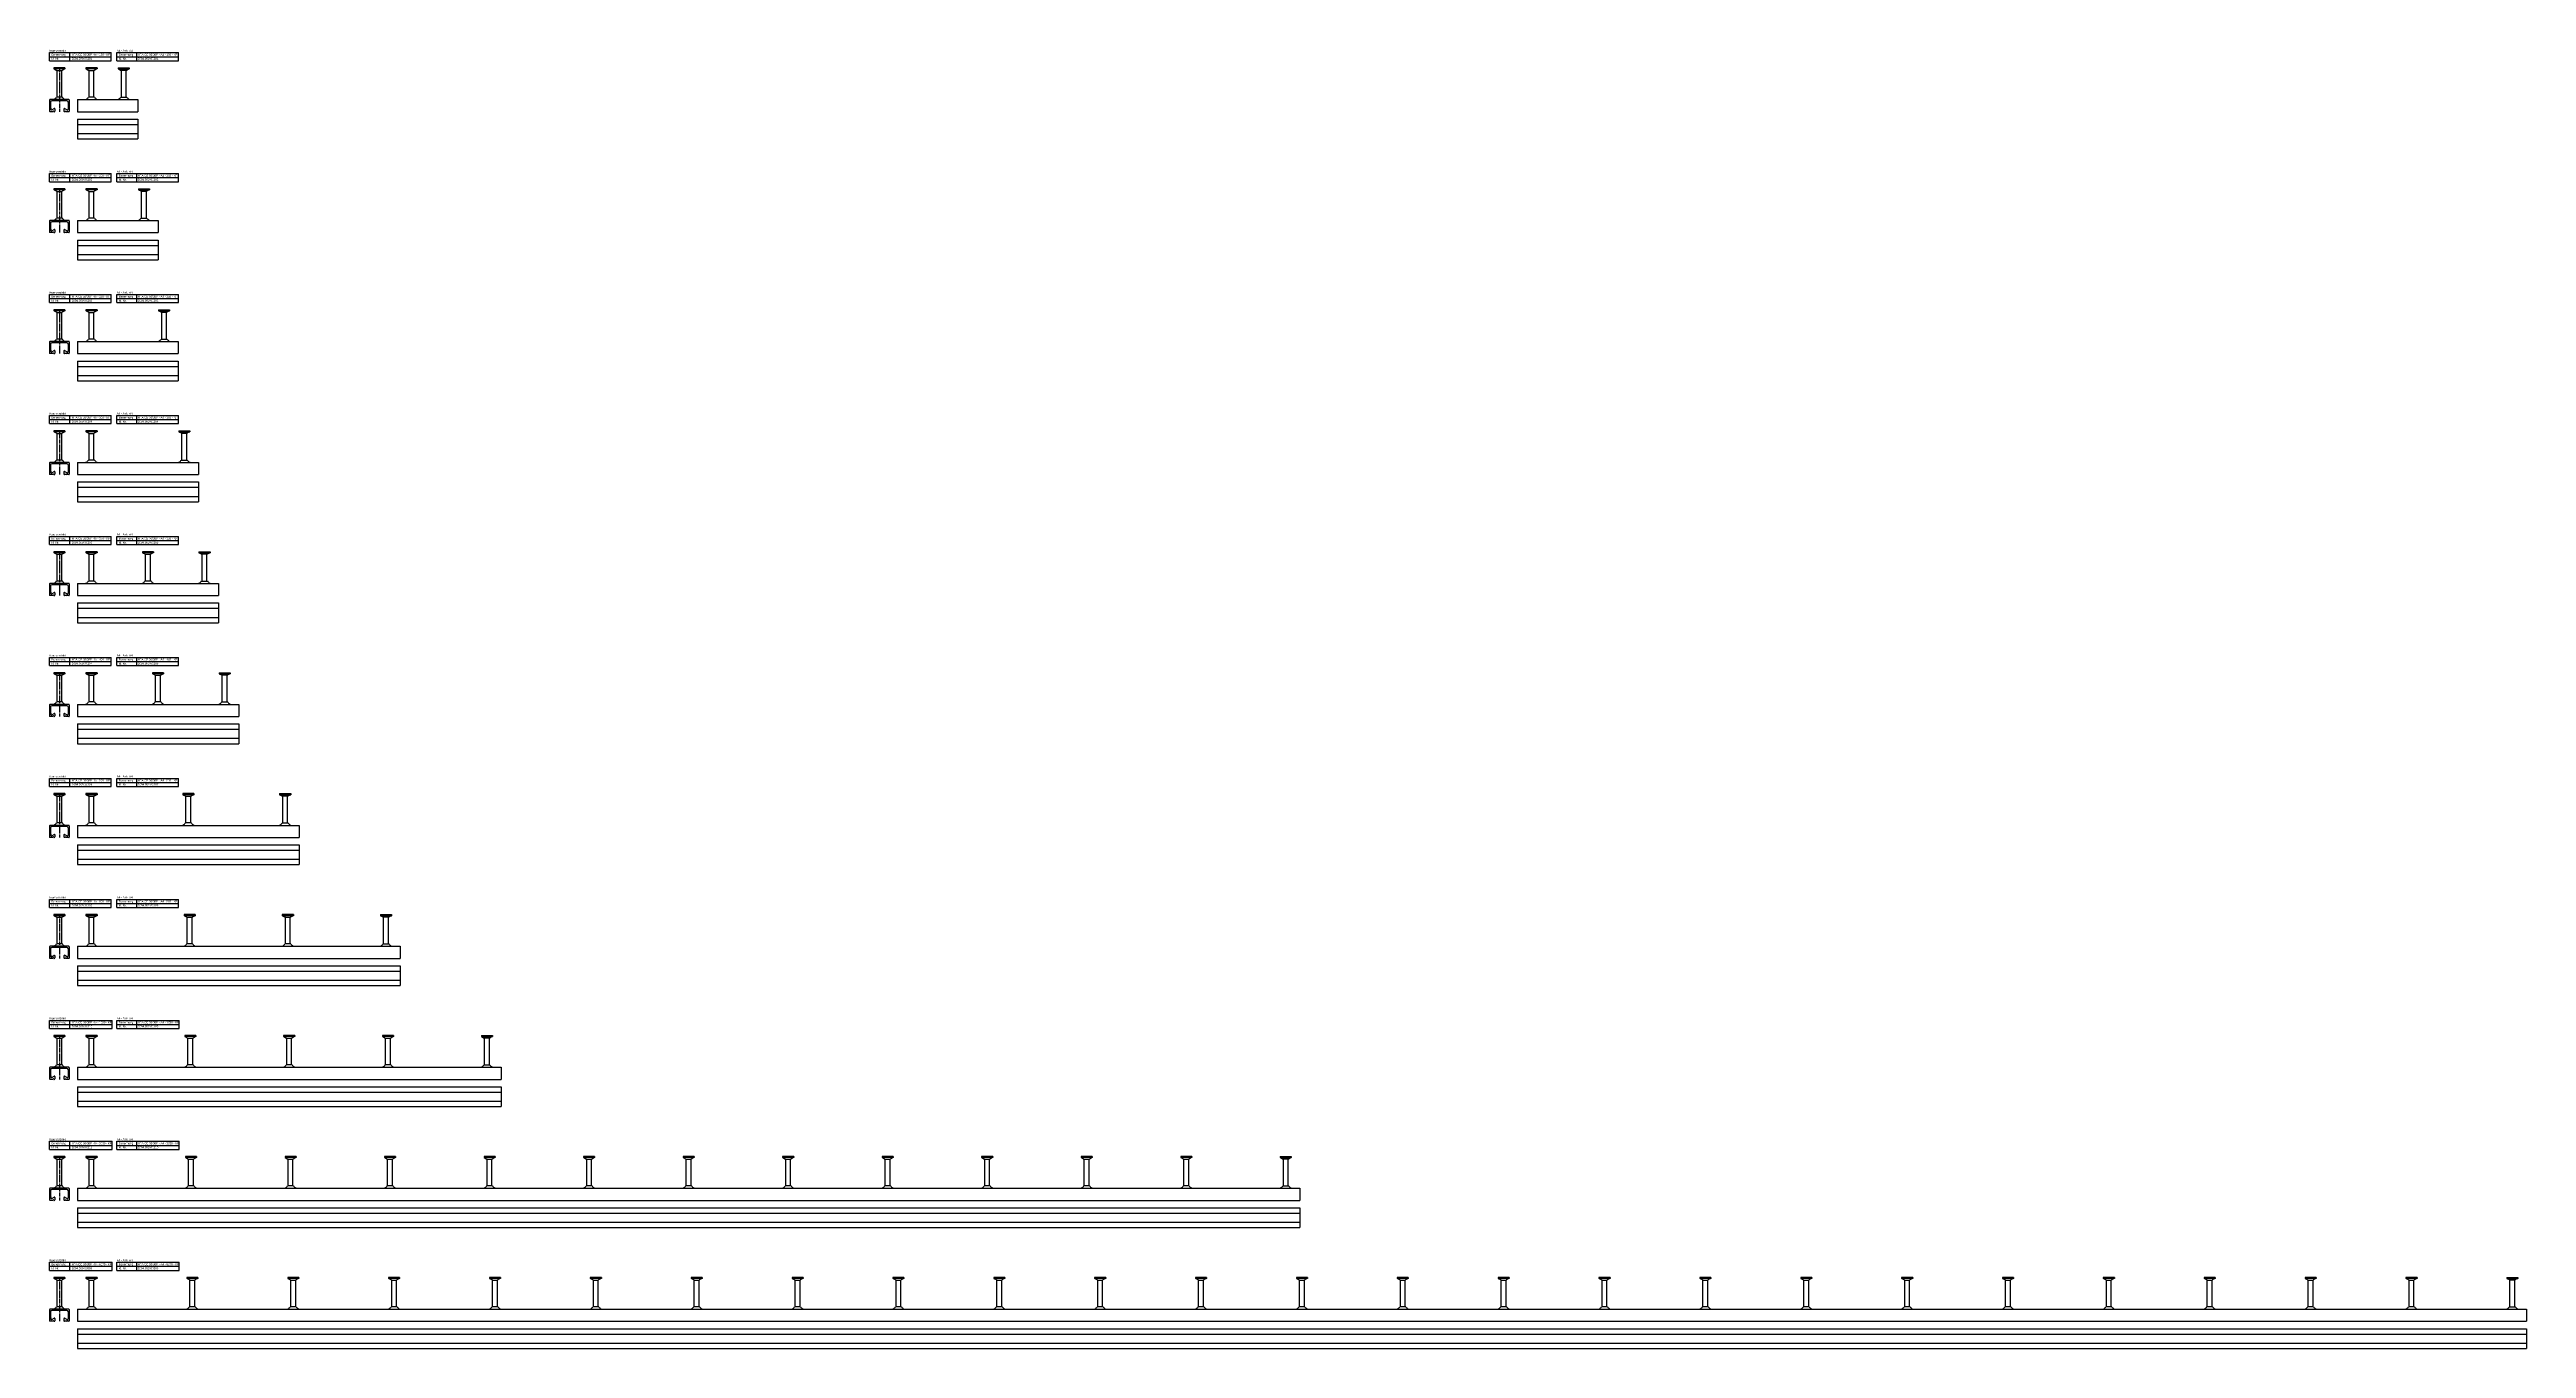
# Model space of a CAD drawing. Header units: millimetres. Extents: x 6357 to 12496, y -479 to 2742.
import ezdxf

# ---------------------------------------------------------------- set-up
doc = ezdxf.new("R2010")
doc.units = ezdxf.units.MM
doc.header["$LTSCALE"] = 10
doc.linetypes.add('MITTE2', pattern=[1.125, 0.75, -0.125, 0.125, -0.125])
doc.layers.add('ACHSEN', color=1, linetype='MITTE2')
doc.layers.add('HALFEN', color=2, linetype='CONTINUOUS')
doc.styles.add('ARIAL50', font='arial.ttf', dxfattribs={"height": 5})

msp = doc.modelspace()

# ---------------------------------------------------------------- linework, layer by layer
at = {"layer": 'ACHSEN'}
for p, q in [((6381.5, 2696.7), (6381.5, 2588)), ((6381.5, 2396.7), (6381.5, 2288)), ((6381.5, 2096.7), (6381.5, 1988)), ((6381.5, 1796.7), (6381.5, 1688)), ((6381.5, 1496.7), (6381.5, 1388)), ((6381.5, 1196.7), (6381.5, 1088)), ((6381.5, 896.7), (6381.5, 788)), ((6381.5, 596.7), (6381.5, 488)), ((6381.5, 296.7), (6381.5, 188)), ((6381.5, -3.3), (6381.5, -112)), ((6381.5, -303.3), (6381.5, -412))]:
    msp.add_line(p, q, dxfattribs=at)
at = {"layer": 'HALFEN'}
for p, q in [((6357, 2734.4), (6510, 2734.4)), ((6357, 2714.4), (6357, 2734.4)), ((6357, 2724.4), (6510, 2724.4)), ((6357, 2714.4), (6510, 2714.4)), ((6407, 2714.4), (6407, 2734.4)), ((6510, 2714.4), (6510, 2734.4)), ((6523.7, 2734.4), (6676.7, 2734.4)), ((6523.7, 2714.4), (6523.7, 2734.4)), ((6523.7, 2724.4), (6676.7, 2724.4)), ((6523.7, 2714.4), (6676.7, 2714.4)), ((6573.7, 2714.4), (6573.7, 2734.4)), ((6676.7, 2714.4), (6676.7, 2734.4)), ((6395.2, 2696.7), (6367.7, 2696.7)), ((6367.7, 2696.7), (6367.7, 2694)), ((6395.2, 2694), (6367.7, 2694)), ((6368.2, 2694), (6375, 2690.5)), ((6375.5, 2624), (6375.5, 2689.8)), ((6376.1, 2690.2), (6386.8, 2690.2)), ((6376.4, 2696.7), (6376.4, 2694)), ((6386.5, 2696.7), (6386.5, 2694)), ((6387.5, 2624), (6387.5, 2689.8)), ((6394.7, 2694), (6387.9, 2690.5)), ((6395.2, 2696.7), (6395.2, 2694)), ((6474.7, 2696.7), (6447.2, 2696.7)), ((6447.2, 2696.7), (6447.2, 2694)), ((6474.7, 2694), (6447.2, 2694)), ((6447.7, 2694), (6454.5, 2690.5)), ((6455, 2624), (6455, 2689.8)), ((6455.6, 2690.2), (6466.3, 2690.2)), ((6455.9, 2696.7), (6455.9, 2694)), ((6466, 2696.7), (6466, 2694)), ((6467, 2624), (6467, 2689.8)), ((6474.2, 2694), (6467.4, 2690.5)), ((6474.7, 2696.7), (6474.7, 2694)), ((6527.2, 2696.7), (6554.7, 2696.7)), ((6527.2, 2696.7), (6527.2, 2694)), ((6527.2, 2694), (6554.7, 2694)), ((6527.7, 2694), (6534.5, 2690.5)), ((6535, 2624), (6535, 2689.8)), ((6546.3, 2690.2), (6535.7, 2690.2)), ((6535.9, 2696.7), (6535.9, 2694)), ((6546, 2696.7), (6546, 2694)), ((6547, 2624), (6547, 2689.8)), ((6554.2, 2694), (6547.4, 2690.5)), ((6554.7, 2696.7), (6554.7, 2694)), ((6357, 2617), (6357, 2589)), ((6405, 2618), (6358, 2618)), ((6364.7, 2588), (6358, 2588)), ((6359.7, 2611.8), (6359.7, 2599.8)), ((6359.7, 2599.8), (6359.9, 2594)), ((6400.2, 2614.8), (6362.7, 2614.8)), ((6362.9, 2592.3), (6368.7, 2595.7)), ((6366.2, 2589.3), (6364.7, 2588)), ((6367.2, 2589.3), (6366.2, 2589.3)), ((6367.7, 2588), (6367.2, 2589.3)), ((6367.7, 2588), (6368.7, 2588)), ((6370.2, 2594.8), (6370.2, 2589.5)), ((6388.7, 2624), (6374.3, 2624)), ((6388.7, 2624), (6387.9, 2624)), ((6392.7, 2594.8), (6392.7, 2589.5)), ((6400, 2592.3), (6394.2, 2595.7)), ((6395.2, 2588), (6394.2, 2588)), ((6395.2, 2588), (6395.7, 2589.3)), ((6395.7, 2589.3), (6396.7, 2589.3)), ((6396.7, 2589.3), (6398.2, 2588)), ((6405, 2588), (6398.2, 2588)), ((6403.2, 2599.8), (6403, 2594)), ((6403.2, 2612), (6403.2, 2599.8)), ((6406, 2617), (6406, 2589)), ((6426, 2618), (6576, 2618)), ((6426, 2618), (6426, 2588)), ((6426, 2588), (6576, 2588)), ((6468.2, 2624), (6453.8, 2624)), ((6533.8, 2624), (6548.2, 2624)), ((6576, 2618), (6576, 2588)), ((6426, 2569.6), (6576, 2569.6)), ((6426, 2569.6), (6426, 2520.6)), ((6426, 2556.4), (6576, 2556.4)), ((6426, 2533.9), (6576, 2533.9)), ((6426, 2520.6), (6576, 2520.6)), ((6576, 2569.6), (6576, 2520.6)), ((6357, 2434.4), (6510, 2434.4)), ((6357, 2414.4), (6357, 2434.4)), ((6357, 2424.4), (6510, 2424.4)), ((6357, 2414.4), (6510, 2414.4)), ((6395.2, 2396.7), (6367.7, 2396.7)), ((6367.7, 2396.7), (6367.7, 2394)), ((6376.4, 2396.7), (6376.4, 2394)), ((6386.5, 2396.7), (6386.5, 2394)), ((6395.2, 2396.7), (6395.2, 2394)), ((6407, 2414.4), (6407, 2434.4)), ((6474.7, 2396.7), (6447.2, 2396.7)), ((6447.2, 2396.7), (6447.2, 2394)), ((6455.9, 2396.7), (6455.9, 2394)), ((6466, 2396.7), (6466, 2394)), ((6474.7, 2396.7), (6474.7, 2394)), ((6510, 2414.4), (6510, 2434.4)), ((6523.7, 2434.4), (6676.7, 2434.4)), ((6523.7, 2414.4), (6523.7, 2434.4)), ((6523.7, 2424.4), (6676.7, 2424.4)), ((6523.7, 2414.4), (6676.7, 2414.4)), ((6573.7, 2414.4), (6573.7, 2434.4)), ((6577.2, 2396.7), (6604.7, 2396.7)), ((6577.2, 2396.7), (6577.2, 2394)), ((6585.9, 2396.7), (6585.9, 2394)), ((6596, 2396.7), (6596, 2394)), ((6604.7, 2396.7), (6604.7, 2394)), ((6676.7, 2414.4), (6676.7, 2434.4)), ((6395.2, 2394), (6367.7, 2394)), ((6368.2, 2394), (6375, 2390.5)), ((6375.5, 2324), (6375.5, 2389.8)), ((6376.1, 2390.2), (6386.8, 2390.2)), ((6387.5, 2324), (6387.5, 2389.8)), ((6394.7, 2394), (6387.9, 2390.5)), ((6474.7, 2394), (6447.2, 2394)), ((6447.7, 2394), (6454.5, 2390.5)), ((6455, 2324), (6455, 2389.8)), ((6455.6, 2390.2), (6466.3, 2390.2)), ((6467, 2324), (6467, 2389.8)), ((6474.2, 2394), (6467.4, 2390.5)), ((6577.2, 2394), (6604.7, 2394)), ((6577.7, 2394), (6584.5, 2390.5)), ((6585, 2324), (6585, 2389.8)), ((6596.3, 2390.2), (6585.7, 2390.2)), ((6597, 2324), (6597, 2389.8)), ((6604.2, 2394), (6597.4, 2390.5)), ((6357, 2317), (6357, 2289)), ((6405, 2318), (6358, 2318)), ((6364.7, 2288), (6358, 2288)), ((6359.7, 2311.8), (6359.7, 2299.8)), ((6359.7, 2299.8), (6359.9, 2294)), ((6400.2, 2314.8), (6362.7, 2314.8)), ((6362.9, 2292.3), (6368.7, 2295.7)), ((6366.2, 2289.3), (6364.7, 2288)), ((6367.2, 2289.3), (6366.2, 2289.3)), ((6367.7, 2288), (6367.2, 2289.3)), ((6367.7, 2288), (6368.7, 2288)), ((6370.2, 2294.8), (6370.2, 2289.5)), ((6388.7, 2324), (6374.3, 2324)), ((6388.7, 2324), (6387.9, 2324)), ((6392.7, 2294.8), (6392.7, 2289.5)), ((6400, 2292.3), (6394.2, 2295.7)), ((6395.2, 2288), (6394.2, 2288)), ((6395.2, 2288), (6395.7, 2289.3)), ((6395.7, 2289.3), (6396.7, 2289.3)), ((6396.7, 2289.3), (6398.2, 2288)), ((6405, 2288), (6398.2, 2288)), ((6403.2, 2299.8), (6403, 2294)), ((6403.2, 2312), (6403.2, 2299.8)), ((6406, 2317), (6406, 2289)), ((6426, 2318), (6626, 2318)), ((6426, 2318), (6426, 2288)), ((6426, 2288), (6626, 2288)), ((6468.2, 2324), (6453.8, 2324)), ((6583.8, 2324), (6598.2, 2324)), ((6626, 2318), (6626, 2288)), ((6426, 2269.6), (6626, 2269.6)), ((6426, 2269.6), (6426, 2220.6)), ((6426, 2256.4), (6626, 2256.4)), ((6426, 2233.9), (6626, 2233.9)), ((6426, 2220.6), (6626, 2220.6)), ((6626, 2269.6), (6626, 2220.6)), ((6357, 2134.4), (6510, 2134.4)), ((6357, 2114.4), (6357, 2134.4)), ((6357, 2124.4), (6510, 2124.4)), ((6357, 2114.4), (6510, 2114.4)), ((6395.2, 2096.7), (6367.7, 2096.7)), ((6367.7, 2096.7), (6367.7, 2094)), ((6395.2, 2094), (6367.7, 2094)), ((6368.2, 2094), (6375, 2090.5)), ((6375.5, 2024), (6375.5, 2089.8)), ((6376.1, 2090.2), (6386.8, 2090.2)), ((6376.4, 2096.7), (6376.4, 2094)), ((6386.5, 2096.7), (6386.5, 2094)), ((6387.5, 2024), (6387.5, 2089.8)), ((6394.7, 2094), (6387.9, 2090.5)), ((6395.2, 2096.7), (6395.2, 2094)), ((6407, 2114.4), (6407, 2134.4)), ((6474.7, 2096.7), (6447.2, 2096.7)), ((6447.2, 2096.7), (6447.2, 2094)), ((6474.7, 2094), (6447.2, 2094)), ((6447.7, 2094), (6454.5, 2090.5)), ((6455, 2024), (6455, 2089.8)), ((6455.6, 2090.2), (6466.3, 2090.2)), ((6455.9, 2096.7), (6455.9, 2094)), ((6466, 2096.7), (6466, 2094)), ((6467, 2024), (6467, 2089.8)), ((6474.2, 2094), (6467.4, 2090.5)), ((6474.7, 2096.7), (6474.7, 2094)), ((6510, 2114.4), (6510, 2134.4)), ((6523.7, 2134.4), (6676.7, 2134.4)), ((6523.7, 2114.4), (6523.7, 2134.4)), ((6523.7, 2124.4), (6676.7, 2124.4)), ((6523.7, 2114.4), (6676.7, 2114.4)), ((6573.7, 2114.4), (6573.7, 2134.4)), ((6627.2, 2096.7), (6654.7, 2096.7)), ((6627.2, 2096.7), (6627.2, 2094)), ((6627.2, 2094), (6654.7, 2094)), ((6627.7, 2094), (6634.5, 2090.5)), ((6635, 2024), (6635, 2089.8)), ((6646.3, 2090.2), (6635.7, 2090.2)), ((6635.9, 2096.7), (6635.9, 2094)), ((6646, 2096.7), (6646, 2094)), ((6647, 2024), (6647, 2089.8)), ((6654.2, 2094), (6647.4, 2090.5)), ((6654.7, 2096.7), (6654.7, 2094)), ((6676.7, 2114.4), (6676.7, 2134.4)), ((6357, 2017), (6357, 1989)), ((6405, 2018), (6358, 2018)), ((6364.7, 1988), (6358, 1988)), ((6359.7, 2011.8), (6359.7, 1999.8)), ((6359.7, 1999.8), (6359.9, 1994)), ((6400.2, 2014.8), (6362.7, 2014.8)), ((6362.9, 1992.3), (6368.7, 1995.7)), ((6366.2, 1989.3), (6364.7, 1988)), ((6367.2, 1989.3), (6366.2, 1989.3)), ((6367.7, 1988), (6367.2, 1989.3)), ((6367.7, 1988), (6368.7, 1988)), ((6370.2, 1994.8), (6370.2, 1989.5)), ((6388.7, 2024), (6374.3, 2024)), ((6388.7, 2024), (6387.9, 2024)), ((6392.7, 1994.8), (6392.7, 1989.5)), ((6400, 1992.3), (6394.2, 1995.7)), ((6395.2, 1988), (6394.2, 1988)), ((6395.2, 1988), (6395.7, 1989.3)), ((6395.7, 1989.3), (6396.7, 1989.3)), ((6396.7, 1989.3), (6398.2, 1988)), ((6405, 1988), (6398.2, 1988)), ((6403.2, 1999.8), (6403, 1994)), ((6403.2, 2012), (6403.2, 1999.8)), ((6406, 2017), (6406, 1989)), ((6426, 2018), (6676, 2018)), ((6426, 2018), (6426, 1988)), ((6426, 1988), (6676, 1988)), ((6426, 1969.6), (6676, 1969.6)), ((6426, 1969.6), (6426, 1920.6)), ((6468.2, 2024), (6453.8, 2024)), ((6633.8, 2024), (6648.2, 2024)), ((6676, 2018), (6676, 1988)), ((6676, 1969.6), (6676, 1920.6)), ((6426, 1956.4), (6676, 1956.4)), ((6426, 1933.9), (6676, 1933.9)), ((6426, 1920.6), (6676, 1920.6)), ((6357, 1834.4), (6510, 1834.4)), ((6357, 1814.4), (6357, 1834.4)), ((6357, 1824.4), (6510, 1824.4)), ((6357, 1814.4), (6510, 1814.4)), ((6395.2, 1796.7), (6367.7, 1796.7)), ((6367.7, 1796.7), (6367.7, 1794)), ((6395.2, 1794), (6367.7, 1794)), ((6368.2, 1794), (6375, 1790.5)), ((6375.5, 1724), (6375.5, 1789.8)), ((6376.1, 1790.2), (6386.8, 1790.2)), ((6376.4, 1796.7), (6376.4, 1794)), ((6386.5, 1796.7), (6386.5, 1794)), ((6387.5, 1724), (6387.5, 1789.8)), ((6394.7, 1794), (6387.9, 1790.5)), ((6395.2, 1796.7), (6395.2, 1794)), ((6407, 1814.4), (6407, 1834.4)), ((6474.7, 1796.7), (6447.2, 1796.7)), ((6447.2, 1796.7), (6447.2, 1794)), ((6474.7, 1794), (6447.2, 1794)), ((6447.7, 1794), (6454.5, 1790.5)), ((6455, 1724), (6455, 1789.8)), ((6455.6, 1790.2), (6466.3, 1790.2)), ((6455.9, 1796.7), (6455.9, 1794)), ((6466, 1796.7), (6466, 1794)), ((6467, 1724), (6467, 1789.8)), ((6474.2, 1794), (6467.4, 1790.5)), ((6474.7, 1796.7), (6474.7, 1794)), ((6510, 1814.4), (6510, 1834.4)), ((6523.7, 1834.4), (6676.7, 1834.4)), ((6523.7, 1814.4), (6523.7, 1834.4)), ((6523.7, 1824.4), (6676.7, 1824.4)), ((6523.7, 1814.4), (6676.7, 1814.4)), ((6573.7, 1814.4), (6573.7, 1834.4)), ((6676.7, 1814.4), (6676.7, 1834.4)), ((6677.2, 1796.7), (6704.7, 1796.7)), ((6677.2, 1796.7), (6677.2, 1794)), ((6677.2, 1794), (6704.7, 1794)), ((6677.7, 1794), (6684.5, 1790.5)), ((6685, 1724), (6685, 1789.8)), ((6696.3, 1790.2), (6685.7, 1790.2)), ((6685.9, 1796.7), (6685.9, 1794)), ((6696, 1796.7), (6696, 1794)), ((6697, 1724), (6697, 1789.8)), ((6704.2, 1794), (6697.4, 1790.5)), ((6704.7, 1796.7), (6704.7, 1794)), ((6388.7, 1724), (6374.3, 1724)), ((6388.7, 1724), (6387.9, 1724)), ((6468.2, 1724), (6453.8, 1724)), ((6683.8, 1724), (6698.2, 1724)), ((6357, 1717), (6357, 1689)), ((6405, 1718), (6358, 1718)), ((6364.7, 1688), (6358, 1688)), ((6359.7, 1711.8), (6359.7, 1699.8)), ((6359.7, 1699.8), (6359.9, 1694)), ((6400.2, 1714.8), (6362.7, 1714.8)), ((6362.9, 1692.3), (6368.7, 1695.7)), ((6366.2, 1689.3), (6364.7, 1688)), ((6367.2, 1689.3), (6366.2, 1689.3)), ((6367.7, 1688), (6367.2, 1689.3)), ((6367.7, 1688), (6368.7, 1688)), ((6370.2, 1694.8), (6370.2, 1689.5)), ((6392.7, 1694.8), (6392.7, 1689.5)), ((6400, 1692.3), (6394.2, 1695.7)), ((6395.2, 1688), (6394.2, 1688)), ((6395.2, 1688), (6395.7, 1689.3)), ((6395.7, 1689.3), (6396.7, 1689.3)), ((6396.7, 1689.3), (6398.2, 1688)), ((6405, 1688), (6398.2, 1688)), ((6403.2, 1699.8), (6403, 1694)), ((6403.2, 1712), (6403.2, 1699.8)), ((6406, 1717), (6406, 1689)), ((6426, 1718), (6726, 1718)), ((6426, 1718), (6426, 1688)), ((6426, 1688), (6726, 1688)), ((6426, 1669.6), (6726, 1669.6)), ((6426, 1669.6), (6426, 1620.6)), ((6726, 1718), (6726, 1688)), ((6726, 1669.6), (6726, 1620.6)), ((6426, 1656.4), (6726, 1656.4)), ((6426, 1633.9), (6726, 1633.9)), ((6426, 1620.6), (6726, 1620.6)), ((6357, 1534.4), (6510, 1534.4)), ((6357, 1514.4), (6357, 1534.4)), ((6357, 1524.4), (6510, 1524.4)), ((6357, 1514.4), (6510, 1514.4)), ((6395.2, 1496.7), (6367.7, 1496.7)), ((6367.7, 1496.7), (6367.7, 1494)), ((6395.2, 1494), (6367.7, 1494)), ((6368.2, 1494), (6375, 1490.5)), ((6375.5, 1424), (6375.5, 1489.8)), ((6376.1, 1490.2), (6386.8, 1490.2)), ((6376.4, 1496.7), (6376.4, 1494)), ((6386.5, 1496.7), (6386.5, 1494)), ((6387.5, 1424), (6387.5, 1489.8)), ((6394.7, 1494), (6387.9, 1490.5)), ((6395.2, 1496.7), (6395.2, 1494)), ((6407, 1514.4), (6407, 1534.4)), ((6474.7, 1496.7), (6447.2, 1496.7)), ((6447.2, 1496.7), (6447.2, 1494)), ((6474.7, 1494), (6447.2, 1494)), ((6447.7, 1494), (6454.5, 1490.5)), ((6455, 1424), (6455, 1489.8)), ((6455.6, 1490.2), (6466.3, 1490.2)), ((6455.9, 1496.7), (6455.9, 1494)), ((6466, 1496.7), (6466, 1494)), ((6467, 1424), (6467, 1489.8)), ((6474.2, 1494), (6467.4, 1490.5)), ((6474.7, 1496.7), (6474.7, 1494)), ((6510, 1514.4), (6510, 1534.4)), ((6523.7, 1534.4), (6676.7, 1534.4)), ((6523.7, 1514.4), (6523.7, 1534.4)), ((6523.7, 1524.4), (6676.7, 1524.4)), ((6523.7, 1514.4), (6676.7, 1514.4)), ((6573.7, 1514.4), (6573.7, 1534.4)), ((6614.7, 1496.7), (6587.2, 1496.7)), ((6587.2, 1496.7), (6587.2, 1494)), ((6614.7, 1494), (6587.2, 1494)), ((6587.7, 1494), (6594.5, 1490.5)), ((6595, 1424), (6595, 1489.8)), ((6595.6, 1490.2), (6606.3, 1490.2)), ((6595.9, 1496.7), (6595.9, 1494)), ((6606, 1496.7), (6606, 1494)), ((6607, 1424), (6607, 1489.8)), ((6614.2, 1494), (6607.4, 1490.5)), ((6614.7, 1496.7), (6614.7, 1494)), ((6676.7, 1514.4), (6676.7, 1534.4)), ((6727.2, 1496.7), (6754.7, 1496.7)), ((6727.2, 1496.7), (6727.2, 1494)), ((6727.2, 1494), (6754.7, 1494)), ((6727.7, 1494), (6734.5, 1490.5)), ((6735, 1424), (6735, 1489.8)), ((6746.3, 1490.2), (6735.7, 1490.2)), ((6735.9, 1496.7), (6735.9, 1494)), ((6746, 1496.7), (6746, 1494)), ((6747, 1424), (6747, 1489.8)), ((6754.2, 1494), (6747.4, 1490.5)), ((6754.7, 1496.7), (6754.7, 1494)), ((6357, 1417), (6357, 1389)), ((6405, 1418), (6358, 1418)), ((6400.2, 1414.8), (6362.7, 1414.8)), ((6388.7, 1424), (6374.3, 1424)), ((6388.7, 1424), (6387.9, 1424)), ((6403.2, 1412), (6403.2, 1399.8)), ((6406, 1417), (6406, 1389)), ((6426, 1418), (6776, 1418)), ((6426, 1418), (6426, 1388)), ((6468.2, 1424), (6453.8, 1424)), ((6608.2, 1424), (6593.8, 1424)), ((6733.8, 1424), (6748.2, 1424)), ((6776, 1418), (6776, 1388)), ((6364.7, 1388), (6358, 1388)), ((6359.7, 1411.8), (6359.7, 1399.8)), ((6359.7, 1399.8), (6359.9, 1394)), ((6362.9, 1392.3), (6368.7, 1395.7)), ((6366.2, 1389.3), (6364.7, 1388)), ((6367.2, 1389.3), (6366.2, 1389.3)), ((6367.7, 1388), (6367.2, 1389.3)), ((6367.7, 1388), (6368.7, 1388)), ((6370.2, 1394.8), (6370.2, 1389.5)), ((6392.7, 1394.8), (6392.7, 1389.5)), ((6400, 1392.3), (6394.2, 1395.7)), ((6395.2, 1388), (6394.2, 1388)), ((6395.2, 1388), (6395.7, 1389.3)), ((6395.7, 1389.3), (6396.7, 1389.3)), ((6396.7, 1389.3), (6398.2, 1388)), ((6405, 1388), (6398.2, 1388)), ((6403.2, 1399.8), (6403, 1394)), ((6426, 1388), (6776, 1388)), ((6426, 1369.6), (6776, 1369.6)), ((6426, 1369.6), (6426, 1320.6)), ((6426, 1356.4), (6776, 1356.4)), ((6776, 1369.6), (6776, 1320.6)), ((6426, 1333.9), (6776, 1333.9)), ((6426, 1320.6), (6776, 1320.6)), ((6357, 1234.4), (6510, 1234.4)), ((6357, 1214.4), (6357, 1234.4)), ((6407, 1214.4), (6407, 1234.4)), ((6510, 1214.4), (6510, 1234.4)), ((6523.7, 1234.4), (6676.7, 1234.4)), ((6523.7, 1214.4), (6523.7, 1234.4)), ((6573.7, 1214.4), (6573.7, 1234.4)), ((6676.7, 1214.4), (6676.7, 1234.4)), ((6357, 1224.4), (6510, 1224.4)), ((6357, 1214.4), (6510, 1214.4)), ((6395.2, 1196.7), (6367.7, 1196.7)), ((6367.7, 1196.7), (6367.7, 1194)), ((6395.2, 1194), (6367.7, 1194)), ((6368.2, 1194), (6375, 1190.5)), ((6375.5, 1124), (6375.5, 1189.8)), ((6376.1, 1190.2), (6386.8, 1190.2)), ((6376.4, 1196.7), (6376.4, 1194)), ((6386.5, 1196.7), (6386.5, 1194)), ((6387.5, 1124), (6387.5, 1189.8)), ((6394.7, 1194), (6387.9, 1190.5)), ((6395.2, 1196.7), (6395.2, 1194)), ((6474.7, 1196.7), (6447.2, 1196.7)), ((6447.2, 1196.7), (6447.2, 1194)), ((6474.7, 1194), (6447.2, 1194)), ((6447.7, 1194), (6454.5, 1190.5)), ((6455, 1124), (6455, 1189.8)), ((6455.6, 1190.2), (6466.3, 1190.2)), ((6455.9, 1196.7), (6455.9, 1194)), ((6466, 1196.7), (6466, 1194)), ((6467, 1124), (6467, 1189.8)), ((6474.2, 1194), (6467.4, 1190.5)), ((6474.7, 1196.7), (6474.7, 1194)), ((6523.7, 1224.4), (6676.7, 1224.4)), ((6523.7, 1214.4), (6676.7, 1214.4)), ((6639.7, 1196.7), (6612.2, 1196.7)), ((6612.2, 1196.7), (6612.2, 1194)), ((6639.7, 1194), (6612.2, 1194)), ((6612.7, 1194), (6619.5, 1190.5)), ((6620, 1124), (6620, 1189.8)), ((6620.6, 1190.2), (6631.3, 1190.2)), ((6620.9, 1196.7), (6620.9, 1194)), ((6631, 1196.7), (6631, 1194)), ((6632, 1124), (6632, 1189.8)), ((6639.2, 1194), (6632.4, 1190.5)), ((6639.7, 1196.7), (6639.7, 1194)), ((6777.2, 1196.7), (6804.7, 1196.7)), ((6777.2, 1196.7), (6777.2, 1194)), ((6777.2, 1194), (6804.7, 1194)), ((6777.7, 1194), (6784.5, 1190.5)), ((6785, 1124), (6785, 1189.8)), ((6796.3, 1190.2), (6785.7, 1190.2)), ((6785.9, 1196.7), (6785.9, 1194)), ((6796, 1196.7), (6796, 1194)), ((6797, 1124), (6797, 1189.8)), ((6804.2, 1194), (6797.4, 1190.5)), ((6804.7, 1196.7), (6804.7, 1194)), ((6357, 1117), (6357, 1089)), ((6405, 1118), (6358, 1118)), ((6359.7, 1111.8), (6359.7, 1099.8)), ((6400.2, 1114.8), (6362.7, 1114.8)), ((6388.7, 1124), (6374.3, 1124)), ((6388.7, 1124), (6387.9, 1124)), ((6403.2, 1112), (6403.2, 1099.8)), ((6406, 1117), (6406, 1089)), ((6426, 1118), (6826, 1118)), ((6426, 1118), (6426, 1088)), ((6468.2, 1124), (6453.8, 1124)), ((6633.2, 1124), (6618.8, 1124)), ((6783.8, 1124), (6798.2, 1124)), ((6826, 1118), (6826, 1088)), ((6364.7, 1088), (6358, 1088)), ((6359.7, 1099.8), (6359.9, 1094)), ((6362.9, 1092.3), (6368.7, 1095.7)), ((6366.2, 1089.3), (6364.7, 1088)), ((6367.2, 1089.3), (6366.2, 1089.3)), ((6367.7, 1088), (6367.2, 1089.3)), ((6367.7, 1088), (6368.7, 1088)), ((6370.2, 1094.8), (6370.2, 1089.5)), ((6392.7, 1094.8), (6392.7, 1089.5)), ((6400, 1092.3), (6394.2, 1095.7)), ((6395.2, 1088), (6394.2, 1088)), ((6395.2, 1088), (6395.7, 1089.3)), ((6395.7, 1089.3), (6396.7, 1089.3)), ((6396.7, 1089.3), (6398.2, 1088)), ((6405, 1088), (6398.2, 1088)), ((6403.2, 1099.8), (6403, 1094)), ((6426, 1088), (6826, 1088)), ((6426, 1069.6), (6826, 1069.6)), ((6426, 1069.6), (6426, 1020.6)), ((6426, 1056.4), (6826, 1056.4)), ((6826, 1069.6), (6826, 1020.6)), ((6426, 1033.9), (6826, 1033.9)), ((6426, 1020.6), (6826, 1020.6)), ((6357, 934.4), (6510, 934.4)), ((6357, 914.4), (6357, 934.4)), ((6357, 924.4), (6510, 924.4)), ((6407, 914.4), (6407, 934.4)), ((6510, 914.4), (6510, 934.4)), ((6523.7, 934.4), (6676.7, 934.4)), ((6523.7, 914.4), (6523.7, 934.4)), ((6523.7, 924.4), (6676.7, 924.4)), ((6573.7, 914.4), (6573.7, 934.4)), ((6676.7, 914.4), (6676.7, 934.4)), ((6357, 914.4), (6510, 914.4)), ((6395.2, 896.7), (6367.7, 896.7)), ((6367.7, 896.7), (6367.7, 894)), ((6395.2, 894), (6367.7, 894)), ((6368.2, 894), (6375, 890.5)), ((6375.5, 824), (6375.5, 889.8)), ((6376.1, 890.2), (6386.8, 890.2)), ((6376.4, 896.7), (6376.4, 894)), ((6386.5, 896.7), (6386.5, 894)), ((6387.5, 824), (6387.5, 889.8)), ((6394.7, 894), (6387.9, 890.5)), ((6395.2, 896.7), (6395.2, 894)), ((6474.7, 896.7), (6447.2, 896.7)), ((6447.2, 896.7), (6447.2, 894)), ((6474.7, 894), (6447.2, 894)), ((6447.7, 894), (6454.5, 890.5)), ((6455, 824), (6455, 889.8)), ((6455.6, 890.2), (6466.3, 890.2)), ((6455.9, 896.7), (6455.9, 894)), ((6466, 896.7), (6466, 894)), ((6467, 824), (6467, 889.8)), ((6474.2, 894), (6467.4, 890.5)), ((6474.7, 896.7), (6474.7, 894)), ((6523.7, 914.4), (6676.7, 914.4)), ((6714.7, 896.7), (6687.2, 896.7)), ((6687.2, 896.7), (6687.2, 894)), ((6714.7, 894), (6687.2, 894)), ((6687.7, 894), (6694.5, 890.5)), ((6695, 824), (6695, 889.8)), ((6695.6, 890.2), (6706.3, 890.2)), ((6695.9, 896.7), (6695.9, 894)), ((6706, 896.7), (6706, 894)), ((6707, 824), (6707, 889.8)), ((6714.2, 894), (6707.4, 890.5)), ((6714.7, 896.7), (6714.7, 894)), ((6927.2, 896.7), (6954.7, 896.7)), ((6927.2, 896.7), (6927.2, 894)), ((6927.2, 894), (6954.7, 894)), ((6927.7, 894), (6934.5, 890.5)), ((6935, 824), (6935, 889.8)), ((6946.3, 890.2), (6935.7, 890.2)), ((6935.9, 896.7), (6935.9, 894)), ((6946, 896.7), (6946, 894)), ((6947, 824), (6947, 889.8)), ((6954.2, 894), (6947.4, 890.5)), ((6954.7, 896.7), (6954.7, 894)), ((6357, 817), (6357, 789)), ((6405, 818), (6358, 818)), ((6359.7, 811.8), (6359.7, 799.8)), ((6359.7, 799.8), (6359.9, 794)), ((6400.2, 814.8), (6362.7, 814.8)), ((6388.7, 824), (6374.3, 824)), ((6388.7, 824), (6387.9, 824)), ((6403.2, 799.8), (6403, 794)), ((6403.2, 812), (6403.2, 799.8)), ((6406, 817), (6406, 789)), ((6426, 818), (6976, 818)), ((6426, 818), (6426, 788)), ((6468.2, 824), (6453.8, 824)), ((6708.2, 824), (6693.8, 824)), ((6933.8, 824), (6948.2, 824)), ((6976, 818), (6976, 788)), ((6364.7, 788), (6358, 788)), ((6362.9, 792.3), (6368.7, 795.7)), ((6366.2, 789.3), (6364.7, 788)), ((6367.2, 789.3), (6366.2, 789.3)), ((6367.7, 788), (6367.2, 789.3)), ((6367.7, 788), (6368.7, 788)), ((6370.2, 794.8), (6370.2, 789.5)), ((6392.7, 794.8), (6392.7, 789.5)), ((6400, 792.3), (6394.2, 795.7)), ((6395.2, 788), (6394.2, 788)), ((6395.2, 788), (6395.7, 789.3)), ((6395.7, 789.3), (6396.7, 789.3)), ((6396.7, 789.3), (6398.2, 788)), ((6405, 788), (6398.2, 788)), ((6426, 788), (6976, 788)), ((6426, 769.6), (6976, 769.6)), ((6426, 769.6), (6426, 720.6)), ((6426, 756.4), (6976, 756.4)), ((6976, 769.6), (6976, 720.6)), ((6426, 733.9), (6976, 733.9)), ((6426, 720.6), (6976, 720.6)), ((6357, 634.4), (6510, 634.4)), ((6357, 614.4), (6357, 634.4)), ((6357, 624.4), (6510, 624.4)), ((6357, 614.4), (6510, 614.4)), ((6407, 614.4), (6407, 634.4)), ((6510, 614.4), (6510, 634.4)), ((6523.7, 634.4), (6676.7, 634.4)), ((6523.7, 614.4), (6523.7, 634.4)), ((6523.7, 624.4), (6676.7, 624.4)), ((6523.7, 614.4), (6676.7, 614.4)), ((6573.7, 614.4), (6573.7, 634.4)), ((6676.7, 614.4), (6676.7, 634.4)), ((6395.2, 596.7), (6367.7, 596.7)), ((6367.7, 596.7), (6367.7, 594)), ((6395.2, 594), (6367.7, 594)), ((6368.2, 594), (6375, 590.5)), ((6375.5, 524), (6375.5, 589.8)), ((6376.1, 590.2), (6386.8, 590.2)), ((6376.4, 596.7), (6376.4, 594)), ((6386.5, 596.7), (6386.5, 594)), ((6387.5, 524), (6387.5, 589.8)), ((6394.7, 594), (6387.9, 590.5)), ((6395.2, 596.7), (6395.2, 594)), ((6474.7, 596.7), (6447.2, 596.7)), ((6447.2, 596.7), (6447.2, 594)), ((6474.7, 594), (6447.2, 594)), ((6447.7, 594), (6454.5, 590.5)), ((6455, 524), (6455, 589.8)), ((6455.6, 590.2), (6466.3, 590.2)), ((6455.9, 596.7), (6455.9, 594)), ((6466, 596.7), (6466, 594)), ((6467, 524), (6467, 589.8)), ((6474.2, 594), (6467.4, 590.5)), ((6474.7, 596.7), (6474.7, 594)), ((6718, 596.7), (6690.6, 596.7)), ((6690.6, 596.7), (6690.6, 594)), ((6718, 594), (6690.6, 594)), ((6691.1, 594), (6697.9, 590.5)), ((6698.3, 524), (6698.3, 589.8)), ((6699, 590.2), (6709.6, 590.2)), ((6699.2, 596.7), (6699.2, 594)), ((6709.4, 596.7), (6709.4, 594)), ((6710.3, 524), (6710.3, 589.8)), ((6717.5, 594), (6710.7, 590.5)), ((6718, 596.7), (6718, 594)), ((6961.4, 596.7), (6933.9, 596.7)), ((6933.9, 596.7), (6933.9, 594)), ((6961.4, 594), (6933.9, 594)), ((6934.4, 594), (6941.2, 590.5)), ((6941.6, 524), (6941.6, 589.8)), ((6942.3, 590.2), (6952.9, 590.2)), ((6942.6, 596.7), (6942.6, 594)), ((6952.7, 596.7), (6952.7, 594)), ((6953.6, 524), (6953.6, 589.8)), ((6960.9, 594), (6954.1, 590.5)), ((6961.4, 596.7), (6961.4, 594)), ((7177.2, 596.7), (7204.7, 596.7)), ((7177.2, 596.7), (7177.2, 594)), ((7177.2, 594), (7204.7, 594)), ((7177.7, 594), (7184.5, 590.5)), ((7185, 524), (7185, 589.8)), ((7196.3, 590.2), (7185.7, 590.2)), ((7185.9, 596.7), (7185.9, 594)), ((7196, 596.7), (7196, 594)), ((7197, 524), (7197, 589.8)), ((7204.2, 594), (7197.4, 590.5)), ((7204.7, 596.7), (7204.7, 594)), ((6357, 517), (6357, 489)), ((6405, 518), (6358, 518)), ((6359.7, 511.8), (6359.7, 499.8)), ((6359.7, 499.8), (6359.9, 494)), ((6400.2, 514.8), (6362.7, 514.8)), ((6362.9, 492.3), (6368.7, 495.7)), ((6370.2, 494.8), (6370.2, 489.5)), ((6388.7, 524), (6374.3, 524)), ((6388.7, 524), (6387.9, 524)), ((6392.7, 494.8), (6392.7, 489.5)), ((6400, 492.3), (6394.2, 495.7)), ((6403.2, 499.8), (6403, 494)), ((6403.2, 512), (6403.2, 499.8)), ((6406, 517), (6406, 489)), ((6426, 518), (7226, 518)), ((6426, 518), (6426, 488)), ((6468.2, 524), (6453.8, 524)), ((6711.5, 524), (6697.1, 524)), ((6954.8, 524), (6940.4, 524)), ((7183.8, 524), (7198.2, 524)), ((7226, 518), (7226, 488)), ((6364.7, 488), (6358, 488)), ((6366.2, 489.3), (6364.7, 488)), ((6367.2, 489.3), (6366.2, 489.3)), ((6367.7, 488), (6367.2, 489.3)), ((6367.7, 488), (6368.7, 488)), ((6395.2, 488), (6394.2, 488)), ((6395.2, 488), (6395.7, 489.3)), ((6395.7, 489.3), (6396.7, 489.3)), ((6396.7, 489.3), (6398.2, 488)), ((6405, 488), (6398.2, 488)), ((6426, 488), (7226, 488)), ((6426, 469.6), (7226, 469.6)), ((6426, 469.6), (6426, 420.6)), ((6426, 456.4), (7226, 456.4)), ((6426, 433.9), (7226, 433.9)), ((7226, 469.6), (7226, 420.6)), ((6426, 420.6), (7226, 420.6)), ((6357, 334.4), (6511.9, 334.4)), ((6357, 314.4), (6357, 334.4)), ((6357, 324.4), (6511.9, 324.4)), ((6357, 314.4), (6511.9, 314.4)), ((6407, 314.4), (6407, 334.4)), ((6511.9, 314.4), (6511.9, 334.4)), ((6523.7, 334.4), (6678.2, 334.4)), ((6523.7, 314.4), (6523.7, 334.4)), ((6523.7, 324.4), (6678.2, 324.4)), ((6523.7, 314.4), (6678.2, 314.4)), ((6573.7, 314.4), (6573.7, 334.4)), ((6678.2, 314.4), (6678.2, 334.4)), ((6395.2, 296.7), (6367.7, 296.7)), ((6367.7, 296.7), (6367.7, 294)), ((6395.2, 294), (6367.7, 294)), ((6368.2, 294), (6375, 290.5)), ((6375.5, 224), (6375.5, 289.8)), ((6376.1, 290.2), (6386.8, 290.2)), ((6376.4, 296.7), (6376.4, 294)), ((6386.5, 296.7), (6386.5, 294)), ((6387.5, 224), (6387.5, 289.8)), ((6394.7, 294), (6387.9, 290.5)), ((6395.2, 296.7), (6395.2, 294)), ((6474.7, 296.7), (6447.2, 296.7)), ((6447.2, 296.7), (6447.2, 294)), ((6474.7, 294), (6447.2, 294)), ((6447.7, 294), (6454.5, 290.5)), ((6455, 224), (6455, 289.8)), ((6455.6, 290.2), (6466.3, 290.2)), ((6455.9, 296.7), (6455.9, 294)), ((6466, 296.7), (6466, 294)), ((6467, 224), (6467, 289.8)), ((6474.2, 294), (6467.4, 290.5)), ((6474.7, 296.7), (6474.7, 294)), ((6719.7, 296.7), (6692.2, 296.7)), ((6692.2, 296.7), (6692.2, 294)), ((6719.7, 294), (6692.2, 294)), ((6692.7, 294), (6699.5, 290.5)), ((6700, 224), (6700, 289.8)), ((6700.6, 290.2), (6711.3, 290.2)), ((6700.9, 296.7), (6700.9, 294)), ((6711, 296.7), (6711, 294)), ((6712, 224), (6712, 289.8)), ((6719.2, 294), (6712.4, 290.5)), ((6719.7, 296.7), (6719.7, 294)), ((6964.7, 296.7), (6937.2, 296.7)), ((6937.2, 296.7), (6937.2, 294)), ((6964.7, 294), (6937.2, 294)), ((6937.7, 294), (6944.5, 290.5)), ((6945, 224), (6945, 289.8)), ((6945.6, 290.2), (6956.3, 290.2)), ((6945.9, 296.7), (6945.9, 294)), ((6956, 296.7), (6956, 294)), ((6957, 224), (6957, 289.8)), ((6964.2, 294), (6957.4, 290.5)), ((6964.7, 296.7), (6964.7, 294)), ((7209.7, 296.7), (7182.2, 296.7)), ((7182.2, 296.7), (7182.2, 294)), ((7209.7, 294), (7182.2, 294)), ((7182.7, 294), (7189.5, 290.5)), ((7190, 224), (7190, 289.8)), ((7190.6, 290.2), (7201.3, 290.2)), ((7190.9, 296.7), (7190.9, 294)), ((7201, 296.7), (7201, 294)), ((7202, 224), (7202, 289.8)), ((7209.2, 294), (7202.4, 290.5)), ((7209.7, 296.7), (7209.7, 294)), ((7427.2, 296.7), (7454.7, 296.7)), ((7427.2, 296.7), (7427.2, 294)), ((7427.2, 294), (7454.7, 294)), ((7427.7, 294), (7434.5, 290.5)), ((7435, 224), (7435, 289.8)), ((7446.3, 290.2), (7435.7, 290.2)), ((7435.9, 296.7), (7435.9, 294)), ((7446, 296.7), (7446, 294)), ((7447, 224), (7447, 289.8)), ((7454.2, 294), (7447.4, 290.5)), ((7454.7, 296.7), (7454.7, 294)), ((6357, 217), (6357, 189)), ((6405, 218), (6358, 218)), ((6364.7, 188), (6358, 188)), ((6359.7, 211.8), (6359.7, 199.8)), ((6359.7, 199.8), (6359.9, 194)), ((6400.2, 214.8), (6362.7, 214.8)), ((6362.9, 192.3), (6368.7, 195.7)), ((6366.2, 189.3), (6364.7, 188)), ((6367.2, 189.3), (6366.2, 189.3)), ((6367.7, 188), (6367.2, 189.3)), ((6367.7, 188), (6368.7, 188)), ((6370.2, 194.8), (6370.2, 189.5)), ((6388.7, 224), (6374.3, 224)), ((6388.7, 224), (6387.9, 224)), ((6392.7, 194.8), (6392.7, 189.5)), ((6400, 192.3), (6394.2, 195.7)), ((6395.2, 188), (6394.2, 188)), ((6395.2, 188), (6395.7, 189.3)), ((6395.7, 189.3), (6396.7, 189.3)), ((6396.7, 189.3), (6398.2, 188)), ((6405, 188), (6398.2, 188)), ((6403.2, 199.8), (6403, 194)), ((6403.2, 212), (6403.2, 199.8)), ((6406, 217), (6406, 189)), ((6426, 218), (7476, 218)), ((6426, 218), (6426, 188)), ((6426, 188), (7476, 188)), ((6468.2, 224), (6453.8, 224)), ((6713.2, 224), (6698.8, 224)), ((6958.2, 224), (6943.8, 224)), ((7203.2, 224), (7188.8, 224)), ((7433.8, 224), (7448.2, 224)), ((7476, 218), (7476, 188)), ((6426, 169.6), (7476, 169.6)), ((6426, 169.6), (6426, 120.6)), ((6426, 156.4), (7476, 156.4)), ((6426, 133.9), (7476, 133.9)), ((7476, 169.6), (7476, 120.6)), ((6426, 120.6), (7476, 120.6)), ((6357, 34.4), (6511.9, 34.4)), ((6357, 14.4), (6357, 34.4)), ((6357, 24.4), (6511.9, 24.4)), ((6357, 14.4), (6511.9, 14.4)), ((6407, 14.4), (6407, 34.4)), ((6511.9, 14.4), (6511.9, 34.4)), ((6523.7, 34.4), (6678.2, 34.4)), ((6523.7, 14.4), (6523.7, 34.4)), ((6523.7, 24.4), (6678.2, 24.4)), ((6523.7, 14.4), (6678.2, 14.4)), ((6573.7, 14.4), (6573.7, 34.4)), ((6678.2, 14.4), (6678.2, 34.4)), ((6395.2, -3.3), (6367.7, -3.3)), ((6367.7, -3.3), (6367.7, -6)), ((6395.2, -6), (6367.7, -6)), ((6368.2, -6), (6375, -9.5)), ((6375.5, -76), (6375.5, -10.2)), ((6376.1, -9.8), (6386.8, -9.8)), ((6376.4, -3.3), (6376.4, -6)), ((6386.5, -3.3), (6386.5, -6)), ((6387.5, -76), (6387.5, -10.2)), ((6394.7, -6), (6387.9, -9.5)), ((6395.2, -3.3), (6395.2, -6)), ((6474.7, -3.3), (6447.2, -3.3)), ((6447.2, -3.3), (6447.2, -6)), ((6474.7, -6), (6447.2, -6)), ((6447.7, -6), (6454.5, -9.5)), ((6455, -76), (6455, -10.2)), ((6455.6, -9.8), (6466.3, -9.8)), ((6455.9, -3.3), (6455.9, -6)), ((6466, -3.3), (6466, -6)), ((6467, -76), (6467, -10.2)), ((6474.2, -6), (6467.4, -9.5)), ((6474.7, -3.3), (6474.7, -6)), ((6721.4, -3.3), (6693.9, -3.3)), ((6693.9, -3.3), (6693.9, -6)), ((6721.4, -6), (6693.9, -6)), ((6694.4, -6), (6701.2, -9.5)), ((6701.6, -76), (6701.6, -10.2)), ((6702.3, -9.8), (6712.9, -9.8)), ((6702.6, -3.3), (6702.6, -6)), ((6712.7, -3.3), (6712.7, -6)), ((6713.6, -76), (6713.6, -10.2)), ((6720.9, -6), (6714.1, -9.5)), ((6721.4, -3.3), (6721.4, -6)), ((6968, -3.3), (6940.6, -3.3)), ((6940.6, -3.3), (6940.6, -6)), ((6968, -6), (6940.6, -6)), ((6941.1, -6), (6947.9, -9.5)), ((6948.3, -76), (6948.3, -10.2)), ((6949, -9.8), (6959.6, -9.8)), ((6949.2, -3.3), (6949.2, -6)), ((6959.4, -3.3), (6959.4, -6)), ((6960.3, -76), (6960.3, -10.2)), ((6967.5, -6), (6960.7, -9.5)), ((6968, -3.3), (6968, -6)), ((7214.7, -3.3), (7187.2, -3.3)), ((7187.2, -3.3), (7187.2, -6)), ((7214.7, -6), (7187.2, -6)), ((7187.7, -6), (7194.5, -9.5)), ((7195, -76), (7195, -10.2)), ((7195.6, -9.8), (7206.3, -9.8)), ((7195.9, -3.3), (7195.9, -6)), ((7206, -3.3), (7206, -6)), ((7207, -76), (7207, -10.2)), ((7214.2, -6), (7207.4, -9.5)), ((7214.7, -3.3), (7214.7, -6)), ((7461.4, -3.3), (7433.9, -3.3)), ((7433.9, -3.3), (7433.9, -6)), ((7461.4, -6), (7433.9, -6)), ((7434.4, -6), (7441.2, -9.5)), ((7441.6, -76), (7441.6, -10.2)), ((7442.3, -9.8), (7452.9, -9.8)), ((7442.6, -3.3), (7442.6, -6)), ((7452.7, -3.3), (7452.7, -6)), ((7453.6, -76), (7453.6, -10.2)), ((7460.9, -6), (7454.1, -9.5)), ((7461.4, -3.3), (7461.4, -6)), ((7708, -3.3), (7680.6, -3.3)), ((7680.6, -3.3), (7680.6, -6)), ((7708, -6), (7680.6, -6)), ((7681.1, -6), (7687.9, -9.5)), ((7688.3, -76), (7688.3, -10.2)), ((7689, -9.8), (7699.6, -9.8)), ((7689.2, -3.3), (7689.2, -6)), ((7699.4, -3.3), (7699.4, -6)), ((7700.3, -76), (7700.3, -10.2)), ((7707.5, -6), (7700.7, -9.5)), ((7708, -3.3), (7708, -6)), ((7954.7, -3.3), (7927.2, -3.3)), ((7927.2, -3.3), (7927.2, -6)), ((7954.7, -6), (7927.2, -6)), ((7927.7, -6), (7934.5, -9.5)), ((7935, -76), (7935, -10.2)), ((7935.6, -9.8), (7946.3, -9.8)), ((7935.9, -3.3), (7935.9, -6)), ((7946, -3.3), (7946, -6)), ((7947, -76), (7947, -10.2)), ((7954.2, -6), (7947.4, -9.5)), ((7954.7, -3.3), (7954.7, -6)), ((8201.4, -3.3), (8173.9, -3.3)), ((8173.9, -3.3), (8173.9, -6)), ((8201.4, -6), (8173.9, -6)), ((8174.4, -6), (8181.2, -9.5)), ((8181.6, -76), (8181.6, -10.2)), ((8182.3, -9.8), (8192.9, -9.8)), ((8182.6, -3.3), (8182.6, -6)), ((8192.7, -3.3), (8192.7, -6)), ((8193.6, -76), (8193.6, -10.2)), ((8200.9, -6), (8194.1, -9.5)), ((8201.4, -3.3), (8201.4, -6)), ((8448, -3.3), (8420.6, -3.3)), ((8420.6, -3.3), (8420.6, -6)), ((8448, -6), (8420.6, -6)), ((8421.1, -6), (8427.9, -9.5)), ((8428.3, -76), (8428.3, -10.2)), ((8429, -9.8), (8439.6, -9.8)), ((8429.2, -3.3), (8429.2, -6)), ((8439.4, -3.3), (8439.4, -6)), ((8440.3, -76), (8440.3, -10.2)), ((8447.5, -6), (8440.7, -9.5)), ((8448, -3.3), (8448, -6)), ((8694.7, -3.3), (8667.2, -3.3)), ((8667.2, -3.3), (8667.2, -6)), ((8694.7, -6), (8667.2, -6)), ((8667.7, -6), (8674.5, -9.5)), ((8675, -76), (8675, -10.2)), ((8675.6, -9.8), (8686.3, -9.8)), ((8675.9, -3.3), (8675.9, -6)), ((8686, -3.3), (8686, -6)), ((8687, -76), (8687, -10.2)), ((8694.2, -6), (8687.4, -9.5)), ((8694.7, -3.3), (8694.7, -6)), ((8941.4, -3.3), (8913.9, -3.3)), ((8913.9, -3.3), (8913.9, -6)), ((8941.4, -6), (8913.9, -6)), ((8914.4, -6), (8921.2, -9.5)), ((8921.6, -76), (8921.6, -10.2)), ((8922.3, -9.8), (8932.9, -9.8)), ((8922.6, -3.3), (8922.6, -6)), ((8932.7, -3.3), (8932.7, -6)), ((8933.6, -76), (8933.6, -10.2)), ((8940.9, -6), (8934.1, -9.5)), ((8941.4, -3.3), (8941.4, -6)), ((9188, -3.3), (9160.6, -3.3)), ((9160.6, -3.3), (9160.6, -6)), ((9188, -6), (9160.6, -6)), ((9161.1, -6), (9167.9, -9.5)), ((9168.3, -76), (9168.3, -10.2)), ((9169, -9.8), (9179.6, -9.8)), ((9169.2, -3.3), (9169.2, -6)), ((9179.4, -3.3), (9179.4, -6)), ((9180.3, -76), (9180.3, -10.2)), ((9187.5, -6), (9180.7, -9.5)), ((9188, -3.3), (9188, -6)), ((9407.2, -3.3), (9434.7, -3.3)), ((9407.2, -3.3), (9407.2, -6)), ((9407.2, -6), (9434.7, -6)), ((9407.7, -6), (9414.5, -9.5)), ((9415, -76), (9415, -10.2)), ((9426.3, -9.8), (9415.7, -9.8)), ((9415.9, -3.3), (9415.9, -6)), ((9426, -3.3), (9426, -6)), ((9427, -76), (9427, -10.2)), ((9434.2, -6), (9427.4, -9.5)), ((9434.7, -3.3), (9434.7, -6)), ((6357, -83), (6357, -111)), ((6405, -82), (6358, -82)), ((6364.7, -112), (6358, -112)), ((6359.7, -88.2), (6359.7, -100.2)), ((6359.7, -100.2), (6359.9, -106)), ((6400.2, -85.2), (6362.7, -85.2)), ((6362.9, -107.7), (6368.7, -104.3)), ((6366.2, -110.7), (6364.7, -112)), ((6367.2, -110.7), (6366.2, -110.7)), ((6367.7, -112), (6367.2, -110.7)), ((6367.7, -112), (6368.7, -112)), ((6370.2, -105.2), (6370.2, -110.5)), ((6388.7, -76), (6374.3, -76)), ((6388.7, -76), (6387.9, -76)), ((6392.7, -105.2), (6392.7, -110.5)), ((6400, -107.7), (6394.2, -104.3)), ((6395.2, -112), (6394.2, -112)), ((6395.2, -112), (6395.7, -110.7)), ((6395.7, -110.7), (6396.7, -110.7)), ((6396.7, -110.7), (6398.2, -112)), ((6405, -112), (6398.2, -112)), ((6403.2, -100.2), (6403, -106)), ((6403.2, -88), (6403.2, -100.2)), ((6406, -83), (6406, -111)), ((6426, -82), (9456, -82)), ((6426, -82), (6426, -112)), ((6426, -112), (9456, -112)), ((6468.2, -76), (6453.8, -76)), ((6714.8, -76), (6700.4, -76)), ((6961.5, -76), (6947.1, -76)), ((7208.2, -76), (7193.8, -76)), ((7454.8, -76), (7440.4, -76)), ((7701.5, -76), (7687.1, -76)), ((7948.2, -76), (7933.8, -76)), ((8194.8, -76), (8180.4, -76)), ((8441.5, -76), (8427.1, -76)), ((8688.2, -76), (8673.8, -76)), ((8934.8, -76), (8920.4, -76)), ((9181.5, -76), (9167.1, -76)), ((9413.8, -76), (9428.2, -76)), ((9456, -82), (9456, -112)), ((6426, -130.4), (9456, -130.4)), ((6426, -130.4), (6426, -179.4)), ((6426, -143.6), (9456, -143.6)), ((6426, -166.1), (9456, -166.1)), ((6426, -179.4), (9456, -179.4)), ((9456, -130.4), (9456, -179.4)), ((6357, -265.6), (6511.9, -265.6)), ((6357, -285.6), (6357, -265.6)), ((6357, -275.6), (6511.9, -275.6)), ((6357, -285.6), (6511.9, -285.6)), ((6395.2, -303.3), (6367.7, -303.3)), ((6367.7, -303.3), (6367.7, -306)), ((6395.2, -306), (6367.7, -306)), ((6368.2, -306), (6375, -309.5)), ((6376.4, -303.3), (6376.4, -306)), ((6386.5, -303.3), (6386.5, -306)), ((6394.7, -306), (6387.9, -309.5)), ((6395.2, -303.3), (6395.2, -306)), ((6407, -285.6), (6407, -265.6)), ((6474.7, -303.3), (6447.2, -303.3)), ((6447.2, -303.3), (6447.2, -306)), ((6474.7, -306), (6447.2, -306)), ((6447.7, -306), (6454.5, -309.5)), ((6455.9, -303.3), (6455.9, -306)), ((6466, -303.3), (6466, -306)), ((6474.2, -306), (6467.4, -309.5)), ((6474.7, -303.3), (6474.7, -306)), ((6511.9, -285.6), (6511.9, -265.6)), ((6523.7, -265.6), (6678.2, -265.6)), ((6523.7, -285.6), (6523.7, -265.6)), ((6523.7, -275.6), (6678.2, -275.6)), ((6523.7, -285.6), (6678.2, -285.6)), ((6573.7, -285.6), (6573.7, -265.6)), ((6678.2, -285.6), (6678.2, -265.6)), ((6724.7, -303.3), (6697.2, -303.3)), ((6697.2, -303.3), (6697.2, -306)), ((6724.7, -306), (6697.2, -306)), ((6697.7, -306), (6704.5, -309.5)), ((6705.9, -303.3), (6705.9, -306)), ((6716, -303.3), (6716, -306)), ((6724.2, -306), (6717.4, -309.5)), ((6724.7, -303.3), (6724.7, -306)), ((6974.7, -303.3), (6947.2, -303.3)), ((6947.2, -303.3), (6947.2, -306)), ((6974.7, -306), (6947.2, -306)), ((6947.7, -306), (6954.5, -309.5)), ((6955.9, -303.3), (6955.9, -306)), ((6966, -303.3), (6966, -306)), ((6974.2, -306), (6967.4, -309.5)), ((6974.7, -303.3), (6974.7, -306)), ((7224.7, -303.3), (7197.2, -303.3)), ((7197.2, -303.3), (7197.2, -306)), ((7224.7, -306), (7197.2, -306)), ((7197.7, -306), (7204.5, -309.5)), ((7205.9, -303.3), (7205.9, -306)), ((7216, -303.3), (7216, -306)), ((7224.2, -306), (7217.4, -309.5)), ((7224.7, -303.3), (7224.7, -306)), ((7474.7, -303.3), (7447.2, -303.3)), ((7447.2, -303.3), (7447.2, -306)), ((7474.7, -306), (7447.2, -306)), ((7447.7, -306), (7454.5, -309.5)), ((7455.9, -303.3), (7455.9, -306)), ((7466, -303.3), (7466, -306)), ((7474.2, -306), (7467.4, -309.5)), ((7474.7, -303.3), (7474.7, -306)), ((7724.7, -303.3), (7697.2, -303.3)), ((7697.2, -303.3), (7697.2, -306)), ((7724.7, -306), (7697.2, -306)), ((7697.7, -306), (7704.5, -309.5)), ((7705.9, -303.3), (7705.9, -306)), ((7716, -303.3), (7716, -306)), ((7724.2, -306), (7717.4, -309.5)), ((7724.7, -303.3), (7724.7, -306)), ((7974.7, -303.3), (7947.2, -303.3)), ((7947.2, -303.3), (7947.2, -306)), ((7974.7, -306), (7947.2, -306)), ((7947.7, -306), (7954.5, -309.5)), ((7955.9, -303.3), (7955.9, -306)), ((7966, -303.3), (7966, -306)), ((7974.2, -306), (7967.4, -309.5)), ((7974.7, -303.3), (7974.7, -306)), ((8224.7, -303.3), (8197.2, -303.3)), ((8197.2, -303.3), (8197.2, -306)), ((8224.7, -306), (8197.2, -306)), ((8197.7, -306), (8204.5, -309.5)), ((8205.9, -303.3), (8205.9, -306)), ((8216, -303.3), (8216, -306)), ((8224.2, -306), (8217.4, -309.5)), ((8224.7, -303.3), (8224.7, -306)), ((8474.7, -303.3), (8447.2, -303.3)), ((8447.2, -303.3), (8447.2, -306)), ((8474.7, -306), (8447.2, -306)), ((8447.7, -306), (8454.5, -309.5)), ((8455.9, -303.3), (8455.9, -306)), ((8466, -303.3), (8466, -306)), ((8474.2, -306), (8467.4, -309.5)), ((8474.7, -303.3), (8474.7, -306)), ((8724.7, -303.3), (8697.2, -303.3)), ((8697.2, -303.3), (8697.2, -306)), ((8724.7, -306), (8697.2, -306)), ((8697.7, -306), (8704.5, -309.5)), ((8705.9, -303.3), (8705.9, -306)), ((8716, -303.3), (8716, -306)), ((8724.2, -306), (8717.4, -309.5)), ((8724.7, -303.3), (8724.7, -306)), ((8974.7, -303.3), (8947.2, -303.3)), ((8947.2, -303.3), (8947.2, -306)), ((8974.7, -306), (8947.2, -306)), ((8947.7, -306), (8954.5, -309.5)), ((8955.9, -303.3), (8955.9, -306)), ((8966, -303.3), (8966, -306)), ((8974.2, -306), (8967.4, -309.5)), ((8974.7, -303.3), (8974.7, -306)), ((9224.7, -303.3), (9197.2, -303.3)), ((9197.2, -303.3), (9197.2, -306)), ((9224.7, -306), (9197.2, -306)), ((9197.7, -306), (9204.5, -309.5)), ((9205.9, -303.3), (9205.9, -306)), ((9216, -303.3), (9216, -306)), ((9224.2, -306), (9217.4, -309.5)), ((9224.7, -303.3), (9224.7, -306)), ((9474.7, -303.3), (9447.2, -303.3)), ((9447.2, -303.3), (9447.2, -306)), ((9474.7, -306), (9447.2, -306)), ((9447.7, -306), (9454.5, -309.5)), ((9455.9, -303.3), (9455.9, -306)), ((9466, -303.3), (9466, -306)), ((9474.2, -306), (9467.4, -309.5)), ((9474.7, -303.3), (9474.7, -306)), ((9724.7, -303.3), (9697.2, -303.3)), ((9697.2, -303.3), (9697.2, -306)), ((9724.7, -306), (9697.2, -306)), ((9697.7, -306), (9704.5, -309.5)), ((9705.9, -303.3), (9705.9, -306)), ((9716, -303.3), (9716, -306)), ((9724.2, -306), (9717.4, -309.5)), ((9724.7, -303.3), (9724.7, -306)), ((9974.7, -303.3), (9947.2, -303.3)), ((9947.2, -303.3), (9947.2, -306)), ((9974.7, -306), (9947.2, -306)), ((9947.7, -306), (9954.5, -309.5)), ((9955.9, -303.3), (9955.9, -306)), ((9966, -303.3), (9966, -306)), ((9974.2, -306), (9967.4, -309.5)), ((9974.7, -303.3), (9974.7, -306)), ((10224.7, -303.3), (10197.2, -303.3)), ((10197.2, -303.3), (10197.2, -306)), ((10224.7, -306), (10197.2, -306)), ((10197.7, -306), (10204.5, -309.5)), ((10205.9, -303.3), (10205.9, -306)), ((10216, -303.3), (10216, -306)), ((10224.2, -306), (10217.4, -309.5)), ((10224.7, -303.3), (10224.7, -306)), ((10474.7, -303.3), (10447.2, -303.3)), ((10447.2, -303.3), (10447.2, -306)), ((10474.7, -306), (10447.2, -306)), ((10447.7, -306), (10454.5, -309.5)), ((10455.9, -303.3), (10455.9, -306)), ((10466, -303.3), (10466, -306)), ((10474.2, -306), (10467.4, -309.5)), ((10474.7, -303.3), (10474.7, -306)), ((10724.7, -303.3), (10697.2, -303.3)), ((10697.2, -303.3), (10697.2, -306)), ((10724.7, -306), (10697.2, -306)), ((10697.7, -306), (10704.5, -309.5)), ((10705.9, -303.3), (10705.9, -306)), ((10716, -303.3), (10716, -306)), ((10724.2, -306), (10717.4, -309.5)), ((10724.7, -303.3), (10724.7, -306)), ((10974.7, -303.3), (10947.2, -303.3)), ((10947.2, -303.3), (10947.2, -306)), ((10974.7, -306), (10947.2, -306)), ((10947.7, -306), (10954.5, -309.5)), ((10955.9, -303.3), (10955.9, -306)), ((10966, -303.3), (10966, -306)), ((10974.2, -306), (10967.4, -309.5)), ((10974.7, -303.3), (10974.7, -306)), ((11224.7, -303.3), (11197.2, -303.3)), ((11197.2, -303.3), (11197.2, -306)), ((11224.7, -306), (11197.2, -306)), ((11197.7, -306), (11204.5, -309.5)), ((11205.9, -303.3), (11205.9, -306)), ((11216, -303.3), (11216, -306)), ((11224.2, -306), (11217.4, -309.5)), ((11224.7, -303.3), (11224.7, -306)), ((11474.7, -303.3), (11447.2, -303.3)), ((11447.2, -303.3), (11447.2, -306)), ((11474.7, -306), (11447.2, -306)), ((11447.7, -306), (11454.5, -309.5)), ((11455.9, -303.3), (11455.9, -306)), ((11466, -303.3), (11466, -306)), ((11474.2, -306), (11467.4, -309.5)), ((11474.7, -303.3), (11474.7, -306)), ((11724.7, -303.3), (11697.2, -303.3)), ((11697.2, -303.3), (11697.2, -306)), ((11724.7, -306), (11697.2, -306)), ((11697.7, -306), (11704.5, -309.5)), ((11705.9, -303.3), (11705.9, -306)), ((11716, -303.3), (11716, -306)), ((11724.2, -306), (11717.4, -309.5)), ((11724.7, -303.3), (11724.7, -306)), ((11974.7, -303.3), (11947.2, -303.3)), ((11947.2, -303.3), (11947.2, -306)), ((11974.7, -306), (11947.2, -306)), ((11947.7, -306), (11954.5, -309.5)), ((11955.9, -303.3), (11955.9, -306)), ((11966, -303.3), (11966, -306)), ((11974.2, -306), (11967.4, -309.5)), ((11974.7, -303.3), (11974.7, -306)), ((12224.7, -303.3), (12197.2, -303.3)), ((12197.2, -303.3), (12197.2, -306)), ((12224.7, -306), (12197.2, -306)), ((12197.7, -306), (12204.5, -309.5)), ((12205.9, -303.3), (12205.9, -306)), ((12216, -303.3), (12216, -306)), ((12224.2, -306), (12217.4, -309.5)), ((12224.7, -303.3), (12224.7, -306)), ((12447.2, -303.3), (12474.7, -303.3)), ((12447.2, -303.3), (12447.2, -306)), ((12447.2, -306), (12474.7, -306)), ((12447.7, -306), (12454.5, -309.5)), ((12455.9, -303.3), (12455.9, -306)), ((12466, -303.3), (12466, -306)), ((12474.2, -306), (12467.4, -309.5)), ((12474.7, -303.3), (12474.7, -306)), ((6375.5, -376), (6375.5, -310.2)), ((6376.1, -309.8), (6386.8, -309.8)), ((6387.5, -376), (6387.5, -310.2)), ((6455, -376), (6455, -310.2)), ((6455.6, -309.8), (6466.3, -309.8)), ((6467, -376), (6467, -310.2)), ((6705, -376), (6705, -310.2)), ((6705.6, -309.8), (6716.3, -309.8)), ((6717, -376), (6717, -310.2)), ((6955, -376), (6955, -310.2)), ((6955.6, -309.8), (6966.3, -309.8)), ((6967, -376), (6967, -310.2)), ((7205, -376), (7205, -310.2)), ((7205.6, -309.8), (7216.3, -309.8)), ((7217, -376), (7217, -310.2)), ((7455, -376), (7455, -310.2)), ((7455.6, -309.8), (7466.3, -309.8)), ((7467, -376), (7467, -310.2)), ((7705, -376), (7705, -310.2)), ((7705.6, -309.8), (7716.3, -309.8)), ((7717, -376), (7717, -310.2)), ((7955, -376), (7955, -310.2)), ((7955.6, -309.8), (7966.3, -309.8)), ((7967, -376), (7967, -310.2)), ((8205, -376), (8205, -310.2)), ((8205.6, -309.8), (8216.3, -309.8)), ((8217, -376), (8217, -310.2)), ((8455, -376), (8455, -310.2)), ((8455.6, -309.8), (8466.3, -309.8)), ((8467, -376), (8467, -310.2)), ((8705, -376), (8705, -310.2)), ((8705.6, -309.8), (8716.3, -309.8)), ((8717, -376), (8717, -310.2)), ((8955, -376), (8955, -310.2)), ((8955.6, -309.8), (8966.3, -309.8)), ((8967, -376), (8967, -310.2)), ((9205, -376), (9205, -310.2)), ((9205.6, -309.8), (9216.3, -309.8)), ((9217, -376), (9217, -310.2)), ((9455, -376), (9455, -310.2)), ((9455.6, -309.8), (9466.3, -309.8)), ((9467, -376), (9467, -310.2)), ((9705, -376), (9705, -310.2)), ((9705.6, -309.8), (9716.3, -309.8)), ((9717, -376), (9717, -310.2)), ((9955, -376), (9955, -310.2)), ((9955.6, -309.8), (9966.3, -309.8)), ((9967, -376), (9967, -310.2)), ((10205, -376), (10205, -310.2)), ((10205.6, -309.8), (10216.3, -309.8)), ((10217, -376), (10217, -310.2)), ((10455, -376), (10455, -310.2)), ((10455.6, -309.8), (10466.3, -309.8)), ((10467, -376), (10467, -310.2)), ((10705, -376), (10705, -310.2)), ((10705.6, -309.8), (10716.3, -309.8)), ((10717, -376), (10717, -310.2)), ((10955, -376), (10955, -310.2)), ((10955.6, -309.8), (10966.3, -309.8)), ((10967, -376), (10967, -310.2)), ((11205, -376), (11205, -310.2)), ((11205.6, -309.8), (11216.3, -309.8)), ((11217, -376), (11217, -310.2)), ((11455, -376), (11455, -310.2)), ((11455.6, -309.8), (11466.3, -309.8)), ((11467, -376), (11467, -310.2)), ((11705, -376), (11705, -310.2)), ((11705.6, -309.8), (11716.3, -309.8)), ((11717, -376), (11717, -310.2)), ((11955, -376), (11955, -310.2)), ((11955.6, -309.8), (11966.3, -309.8)), ((11967, -376), (11967, -310.2)), ((12205, -376), (12205, -310.2)), ((12205.6, -309.8), (12216.3, -309.8)), ((12217, -376), (12217, -310.2)), ((12455, -376), (12455, -310.2)), ((12466.3, -309.8), (12455.7, -309.8)), ((12467, -376), (12467, -310.2)), ((6357, -383), (6357, -411)), ((6405, -382), (6358, -382)), ((6364.7, -412), (6358, -412)), ((6359.7, -388.2), (6359.7, -400.2)), ((6359.7, -400.2), (6359.9, -406)), ((6400.2, -385.2), (6362.7, -385.2)), ((6362.9, -407.7), (6368.7, -404.3)), ((6366.2, -410.7), (6364.7, -412)), ((6367.2, -410.7), (6366.2, -410.7)), ((6367.7, -412), (6367.2, -410.7)), ((6367.7, -412), (6368.7, -412)), ((6370.2, -405.2), (6370.2, -410.5)), ((6388.7, -376), (6374.3, -376)), ((6388.7, -376), (6387.9, -376)), ((6392.7, -405.2), (6392.7, -410.5)), ((6400, -407.7), (6394.2, -404.3)), ((6395.2, -412), (6394.2, -412)), ((6395.2, -412), (6395.7, -410.7)), ((6395.7, -410.7), (6396.7, -410.7)), ((6396.7, -410.7), (6398.2, -412)), ((6405, -412), (6398.2, -412)), ((6403.2, -400.2), (6403, -406)), ((6403.2, -388), (6403.2, -400.2)), ((6406, -383), (6406, -411)), ((6426, -382), (12496, -382)), ((6426, -382), (6426, -412)), ((6426, -412), (12496, -412)), ((6468.2, -376), (6453.8, -376)), ((6718.2, -376), (6703.8, -376)), ((6968.2, -376), (6953.8, -376)), ((7218.2, -376), (7203.8, -376)), ((7468.2, -376), (7453.8, -376)), ((7718.2, -376), (7703.8, -376)), ((7968.2, -376), (7953.8, -376)), ((8218.2, -376), (8203.8, -376)), ((8468.2, -376), (8453.8, -376)), ((8718.2, -376), (8703.8, -376)), ((8968.2, -376), (8953.8, -376)), ((9218.2, -376), (9203.8, -376)), ((9468.2, -376), (9453.8, -376)), ((9718.2, -376), (9703.8, -376)), ((9968.2, -376), (9953.8, -376)), ((10218.2, -376), (10203.8, -376)), ((10468.2, -376), (10453.8, -376)), ((10718.2, -376), (10703.8, -376)), ((10968.2, -376), (10953.8, -376)), ((11218.2, -376), (11203.8, -376)), ((11468.2, -376), (11453.8, -376)), ((11718.2, -376), (11703.8, -376)), ((11968.2, -376), (11953.8, -376)), ((12218.2, -376), (12203.8, -376)), ((12453.8, -376), (12468.2, -376)), ((12496, -382), (12496, -412)), ((6426, -430.4), (12496, -430.4)), ((6426, -430.4), (6426, -479.4)), ((6426, -443.6), (12496, -443.6)), ((6426, -466.1), (12496, -466.1)), ((6426, -479.4), (12496, -479.4)), ((12496, -430.4), (12496, -479.4))]:
    msp.add_line(p, q, dxfattribs=at)
for centre, radius, start, end in [((6374.7, 2689.8), 0.8, 0, 62.30053), ((6388.3, 2689.8), 0.8, 117.69947, 180), ((6454.2, 2689.8), 0.8, 0, 62.30053), ((6467.8, 2689.8), 0.8, 117.69947, 180), ((6534.2, 2689.8), 0.8, 0, 62.30053), ((6547.8, 2689.8), 0.8, 117.69947, 180), ((6358, 2617), 1, 90, 180), ((6358, 2589), 1, 180, 270), ((6362.7, 2611.8), 3, 90, 180), ((6361.9, 2594.1), 2, 181.84304, 299.95321), ((6364.7, 2626.8), 9, 283.5362, 296.84141), ((6369.2, 2594.8), 1, 0, 119.95321), ((6368.7, 2589.5), 1.5, 270, 0), ((6359.8, 2633.6), 17.3, 301.0756, 326.5383), ((6403.1, 2633.6), 17.3, 213.4617, 238.9244), ((6393.7, 2594.8), 1, 60.04679, 180), ((6394.2, 2589.5), 1.5, 180, 270), ((6398.2, 2626.8), 9, 243.15859, 256.4638), ((6401, 2594.1), 2, 240.04679, 358.15696), ((6400.2, 2611.8), 3, 0, 90), ((6405, 2617), 1, 0, 90), ((6405, 2589), 1, 270, 0), ((6444.2, 2626.8), 9, 283.5362, 296.84141), ((6439.3, 2633.6), 17.3, 301.0756, 326.5383), ((6482.6, 2633.6), 17.3, 213.4617, 238.9244), ((6477.7, 2626.8), 9, 243.15859, 256.4638), ((6524.2, 2626.8), 9, 283.5362, 296.84141), ((6519.3, 2633.6), 17.3, 301.0756, 326.5383), ((6562.6, 2633.6), 17.3, 213.4617, 238.9244), ((6557.7, 2626.8), 9, 243.15859, 256.4638), ((6374.7, 2389.8), 0.8, 0, 62.30053), ((6388.3, 2389.8), 0.8, 117.69947, 180), ((6454.2, 2389.8), 0.8, 0, 62.30053), ((6467.8, 2389.8), 0.8, 117.69947, 180), ((6584.2, 2389.8), 0.8, 0, 62.30053), ((6597.8, 2389.8), 0.8, 117.69947, 180), ((6358, 2317), 1, 90, 180), ((6358, 2289), 1, 180, 270), ((6362.7, 2311.8), 3, 90, 180), ((6361.9, 2294.1), 2, 181.84304, 299.95321), ((6364.7, 2326.8), 9, 283.5362, 296.84141), ((6369.2, 2294.8), 1, 0, 119.95321), ((6368.7, 2289.5), 1.5, 270, 0), ((6359.8, 2333.6), 17.3, 301.0756, 326.5383), ((6403.1, 2333.6), 17.3, 213.4617, 238.9244), ((6393.7, 2294.8), 1, 60.04679, 180), ((6394.2, 2289.5), 1.5, 180, 270), ((6398.2, 2326.8), 9, 243.15859, 256.4638), ((6401, 2294.1), 2, 240.04679, 358.15696), ((6400.2, 2311.8), 3, 0, 90), ((6405, 2317), 1, 0, 90), ((6405, 2289), 1, 270, 0), ((6444.2, 2326.8), 9, 283.5362, 296.84141), ((6439.3, 2333.6), 17.3, 301.0756, 326.5383), ((6482.6, 2333.6), 17.3, 213.4617, 238.9244), ((6477.7, 2326.8), 9, 243.15859, 256.4638), ((6574.2, 2326.8), 9, 283.5362, 296.84141), ((6569.3, 2333.6), 17.3, 301.0756, 326.5383), ((6612.6, 2333.6), 17.3, 213.4617, 238.9244), ((6607.7, 2326.8), 9, 243.15859, 256.4638), ((6374.7, 2089.8), 0.8, 0, 62.30053), ((6388.3, 2089.8), 0.8, 117.69947, 180), ((6454.2, 2089.8), 0.8, 0, 62.30053), ((6467.8, 2089.8), 0.8, 117.69947, 180), ((6634.2, 2089.8), 0.8, 0, 62.30053), ((6647.8, 2089.8), 0.8, 117.69947, 180), ((6358, 2017), 1, 90, 180), ((6358, 1989), 1, 180, 270), ((6362.7, 2011.8), 3, 90, 180), ((6361.9, 1994.1), 2, 181.84304, 299.95321), ((6364.7, 2026.8), 9, 283.5362, 296.84141), ((6369.2, 1994.8), 1, 0, 119.95321), ((6368.7, 1989.5), 1.5, 270, 0), ((6359.8, 2033.6), 17.3, 301.0756, 326.5383), ((6403.1, 2033.6), 17.3, 213.4617, 238.9244), ((6393.7, 1994.8), 1, 60.04679, 180), ((6394.2, 1989.5), 1.5, 180, 270), ((6398.2, 2026.8), 9, 243.15859, 256.4638), ((6401, 1994.1), 2, 240.04679, 358.15696), ((6400.2, 2011.8), 3, 0, 90), ((6405, 2017), 1, 0, 90), ((6405, 1989), 1, 270, 0), ((6444.2, 2026.8), 9, 283.5362, 296.84141), ((6439.3, 2033.6), 17.3, 301.0756, 326.5383), ((6482.6, 2033.6), 17.3, 213.4617, 238.9244), ((6477.7, 2026.8), 9, 243.15859, 256.4638), ((6624.2, 2026.8), 9, 283.5362, 296.84141), ((6619.3, 2033.6), 17.3, 301.0756, 326.5383), ((6662.6, 2033.6), 17.3, 213.4617, 238.9244), ((6657.7, 2026.8), 9, 243.15859, 256.4638), ((6374.7, 1789.8), 0.8, 0, 62.30053), ((6388.3, 1789.8), 0.8, 117.69947, 180), ((6454.2, 1789.8), 0.8, 0, 62.30053), ((6467.8, 1789.8), 0.8, 117.69947, 180), ((6684.2, 1789.8), 0.8, 0, 62.30053), ((6697.8, 1789.8), 0.8, 117.69947, 180), ((6359.8, 1733.6), 17.3, 301.0756, 326.5383), ((6403.1, 1733.6), 17.3, 213.4617, 238.9244), ((6439.3, 1733.6), 17.3, 301.0756, 326.5383), ((6482.6, 1733.6), 17.3, 213.4617, 238.9244), ((6669.3, 1733.6), 17.3, 301.0756, 326.5383), ((6712.6, 1733.6), 17.3, 213.4617, 238.9244), ((6358, 1717), 1, 90, 180), ((6358, 1689), 1, 180, 270), ((6362.7, 1711.8), 3, 90, 180), ((6361.9, 1694.1), 2, 181.84304, 299.95321), ((6364.7, 1726.8), 9, 283.5362, 296.84141), ((6369.2, 1694.8), 1, 0, 119.95321), ((6368.7, 1689.5), 1.5, 270, 0), ((6393.7, 1694.8), 1, 60.04679, 180), ((6394.2, 1689.5), 1.5, 180, 270), ((6398.2, 1726.8), 9, 243.15859, 256.4638), ((6401, 1694.1), 2, 240.04679, 358.15696), ((6400.2, 1711.8), 3, 0, 90), ((6405, 1717), 1, 0, 90), ((6405, 1689), 1, 270, 0), ((6444.2, 1726.8), 9, 283.5362, 296.84141), ((6477.7, 1726.8), 9, 243.15859, 256.4638), ((6674.2, 1726.8), 9, 283.5362, 296.84141), ((6707.7, 1726.8), 9, 243.15859, 256.4638), ((6374.7, 1489.8), 0.8, 0, 62.30053), ((6388.3, 1489.8), 0.8, 117.69947, 180), ((6454.2, 1489.8), 0.8, 0, 62.30053), ((6467.8, 1489.8), 0.8, 117.69947, 180), ((6594.2, 1489.8), 0.8, 0, 62.30053), ((6607.8, 1489.8), 0.8, 117.69947, 180), ((6734.2, 1489.8), 0.8, 0, 62.30053), ((6747.8, 1489.8), 0.8, 117.69947, 180), ((6358, 1417), 1, 90, 180), ((6362.7, 1411.8), 3, 90, 180), ((6364.7, 1426.8), 9, 283.5362, 296.84141), ((6359.8, 1433.6), 17.3, 301.0756, 326.5383), ((6403.1, 1433.6), 17.3, 213.4617, 238.9244), ((6398.2, 1426.8), 9, 243.15859, 256.4638), ((6400.2, 1411.8), 3, 0, 90), ((6405, 1417), 1, 0, 90), ((6444.2, 1426.8), 9, 283.5362, 296.84141), ((6439.3, 1433.6), 17.3, 301.0756, 326.5383), ((6482.6, 1433.6), 17.3, 213.4617, 238.9244), ((6477.7, 1426.8), 9, 243.15859, 256.4638), ((6584.2, 1426.8), 9, 283.5362, 296.84141), ((6579.3, 1433.6), 17.3, 301.0756, 326.5383), ((6622.6, 1433.6), 17.3, 213.4617, 238.9244), ((6617.7, 1426.8), 9, 243.15859, 256.4638), ((6724.2, 1426.8), 9, 283.5362, 296.84141), ((6719.3, 1433.6), 17.3, 301.0756, 326.5383), ((6762.6, 1433.6), 17.3, 213.4617, 238.9244), ((6757.7, 1426.8), 9, 243.15859, 256.4638), ((6358, 1389), 1, 180, 270), ((6361.9, 1394.1), 2, 181.84304, 299.95321), ((6369.2, 1394.8), 1, 0, 119.95321), ((6368.7, 1389.5), 1.5, 270, 0), ((6393.7, 1394.8), 1, 60.04679, 180), ((6394.2, 1389.5), 1.5, 180, 270), ((6401, 1394.1), 2, 240.04679, 358.15696), ((6405, 1389), 1, 270, 0), ((6374.7, 1189.8), 0.8, 0, 62.30053), ((6388.3, 1189.8), 0.8, 117.69947, 180), ((6454.2, 1189.8), 0.8, 0, 62.30053), ((6467.8, 1189.8), 0.8, 117.69947, 180), ((6619.2, 1189.8), 0.8, 0, 62.30053), ((6632.8, 1189.8), 0.8, 117.69947, 180), ((6784.2, 1189.8), 0.8, 0, 62.30053), ((6797.8, 1189.8), 0.8, 117.69947, 180), ((6358, 1117), 1, 90, 180), ((6362.7, 1111.8), 3, 90, 180), ((6364.7, 1126.8), 9, 283.5362, 296.84141), ((6359.8, 1133.6), 17.3, 301.0756, 326.5383), ((6403.1, 1133.6), 17.3, 213.4617, 238.9244), ((6398.2, 1126.8), 9, 243.15859, 256.4638), ((6400.2, 1111.8), 3, 0, 90), ((6405, 1117), 1, 0, 90), ((6444.2, 1126.8), 9, 283.5362, 296.84141), ((6439.3, 1133.6), 17.3, 301.0756, 326.5383), ((6482.6, 1133.6), 17.3, 213.4617, 238.9244), ((6477.7, 1126.8), 9, 243.15859, 256.4638), ((6609.2, 1126.8), 9, 283.5362, 296.84141), ((6604.3, 1133.6), 17.3, 301.0756, 326.5383), ((6647.6, 1133.6), 17.3, 213.4617, 238.9244), ((6642.7, 1126.8), 9, 243.15859, 256.4638), ((6774.2, 1126.8), 9, 283.5362, 296.84141), ((6769.3, 1133.6), 17.3, 301.0756, 326.5383), ((6812.6, 1133.6), 17.3, 213.4617, 238.9244), ((6807.7, 1126.8), 9, 243.15859, 256.4638), ((6358, 1089), 1, 180, 270), ((6361.9, 1094.1), 2, 181.84304, 299.95321), ((6369.2, 1094.8), 1, 0, 119.95321), ((6368.7, 1089.5), 1.5, 270, 0), ((6393.7, 1094.8), 1, 60.04679, 180), ((6394.2, 1089.5), 1.5, 180, 270), ((6401, 1094.1), 2, 240.04679, 358.15696), ((6405, 1089), 1, 270, 0), ((6374.7, 889.8), 0.8, 0, 62.30053), ((6388.3, 889.8), 0.8, 117.69947, 180), ((6454.2, 889.8), 0.8, 0, 62.30053), ((6467.8, 889.8), 0.8, 117.69947, 180), ((6694.2, 889.8), 0.8, 0, 62.30053), ((6707.8, 889.8), 0.8, 117.69947, 180), ((6934.2, 889.8), 0.8, 0, 62.30053), ((6947.8, 889.8), 0.8, 117.69947, 180), ((6358, 817), 1, 90, 180), ((6362.7, 811.8), 3, 90, 180), ((6364.7, 826.8), 9, 283.5362, 296.84141), ((6359.8, 833.6), 17.3, 301.0756, 326.5383), ((6403.1, 833.6), 17.3, 213.4617, 238.9244), ((6398.2, 826.8), 9, 243.15859, 256.4638), ((6400.2, 811.8), 3, 0, 90), ((6405, 817), 1, 0, 90), ((6444.2, 826.8), 9, 283.5362, 296.84141), ((6439.3, 833.6), 17.3, 301.0756, 326.5383), ((6482.6, 833.6), 17.3, 213.4617, 238.9244), ((6477.7, 826.8), 9, 243.15859, 256.4638), ((6684.2, 826.8), 9, 283.5362, 296.84141), ((6679.3, 833.6), 17.3, 301.0756, 326.5383), ((6722.6, 833.6), 17.3, 213.4617, 238.9244), ((6717.7, 826.8), 9, 243.15859, 256.4638), ((6924.2, 826.8), 9, 283.5362, 296.84141), ((6919.3, 833.6), 17.3, 301.0756, 326.5383), ((6962.6, 833.6), 17.3, 213.4617, 238.9244), ((6957.7, 826.8), 9, 243.15859, 256.4638), ((6358, 789), 1, 180, 270), ((6361.9, 794.1), 2, 181.84304, 299.95321), ((6369.2, 794.8), 1, 0, 119.95321), ((6368.7, 789.5), 1.5, 270, 0), ((6393.7, 794.8), 1, 60.04679, 180), ((6394.2, 789.5), 1.5, 180, 270), ((6401, 794.1), 2, 240.04679, 358.15696), ((6405, 789), 1, 270, 0), ((6374.7, 589.8), 0.8, 0, 62.30053), ((6388.3, 589.8), 0.8, 117.69947, 180), ((6454.2, 589.8), 0.8, 0, 62.30053), ((6467.8, 589.8), 0.8, 117.69947, 180), ((6697.5, 589.8), 0.8, 0, 62.30053), ((6711.1, 589.8), 0.8, 117.69947, 180), ((6940.8, 589.8), 0.8, 0, 62.30053), ((6954.4, 589.8), 0.8, 117.69947, 180), ((7184.2, 589.8), 0.8, 0, 62.30053), ((7197.8, 589.8), 0.8, 117.69947, 180), ((6358, 517), 1, 90, 180), ((6362.7, 511.8), 3, 90, 180), ((6361.9, 494.1), 2, 181.84304, 299.95321), ((6364.7, 526.8), 9, 283.5362, 296.84141), ((6369.2, 494.8), 1, 0, 119.95321), ((6359.8, 533.6), 17.3, 301.0756, 326.5383), ((6403.1, 533.6), 17.3, 213.4617, 238.9244), ((6393.7, 494.8), 1, 60.04679, 180), ((6398.2, 526.8), 9, 243.15859, 256.4638), ((6401, 494.1), 2, 240.04679, 358.15696), ((6400.2, 511.8), 3, 0, 90), ((6405, 517), 1, 0, 90), ((6444.2, 526.8), 9, 283.5362, 296.84141), ((6439.3, 533.6), 17.3, 301.0756, 326.5383), ((6482.6, 533.6), 17.3, 213.4617, 238.9244), ((6477.7, 526.8), 9, 243.15859, 256.4638), ((6687.5, 526.8), 9, 283.5362, 296.84141), ((6682.7, 533.6), 17.3, 301.0756, 326.5383), ((6725.9, 533.6), 17.3, 213.4617, 238.9244), ((6721.1, 526.8), 9, 243.15859, 256.4638), ((6930.9, 526.8), 9, 283.5362, 296.84141), ((6926, 533.6), 17.3, 301.0756, 326.5383), ((6969.3, 533.6), 17.3, 213.4617, 238.9244), ((6964.4, 526.8), 9, 243.15859, 256.4638), ((7174.2, 526.8), 9, 283.5362, 296.84141), ((7169.3, 533.6), 17.3, 301.0756, 326.5383), ((7212.6, 533.6), 17.3, 213.4617, 238.9244), ((7207.7, 526.8), 9, 243.15859, 256.4638), ((6358, 489), 1, 180, 270), ((6368.7, 489.5), 1.5, 270, 0), ((6394.2, 489.5), 1.5, 180, 270), ((6405, 489), 1, 270, 0), ((6374.7, 289.8), 0.8, 0, 62.30053), ((6388.3, 289.8), 0.8, 117.69947, 180), ((6454.2, 289.8), 0.8, 0, 62.30053), ((6467.8, 289.8), 0.8, 117.69947, 180), ((6699.2, 289.8), 0.8, 0, 62.30053), ((6712.8, 289.8), 0.8, 117.69947, 180), ((6944.2, 289.8), 0.8, 0, 62.30053), ((6957.8, 289.8), 0.8, 117.69947, 180), ((7189.2, 289.8), 0.8, 0, 62.30053), ((7202.8, 289.8), 0.8, 117.69947, 180), ((7434.2, 289.8), 0.8, 0, 62.30053), ((7447.8, 289.8), 0.8, 117.69947, 180), ((6358, 217), 1, 90, 180), ((6358, 189), 1, 180, 270), ((6362.7, 211.8), 3, 90, 180), ((6361.9, 194.1), 2, 181.84304, 299.95321), ((6364.7, 226.8), 9, 283.5362, 296.84141), ((6369.2, 194.8), 1, 0, 119.95321), ((6368.7, 189.5), 1.5, 270, 0), ((6359.8, 233.6), 17.3, 301.0756, 326.5383), ((6403.1, 233.6), 17.3, 213.4617, 238.9244), ((6393.7, 194.8), 1, 60.04679, 180), ((6394.2, 189.5), 1.5, 180, 270), ((6398.2, 226.8), 9, 243.15859, 256.4638), ((6401, 194.1), 2, 240.04679, 358.15696), ((6400.2, 211.8), 3, 0, 90), ((6405, 217), 1, 0, 90), ((6405, 189), 1, 270, 0), ((6444.2, 226.8), 9, 283.5362, 296.84141), ((6439.3, 233.6), 17.3, 301.0756, 326.5383), ((6482.6, 233.6), 17.3, 213.4617, 238.9244), ((6477.7, 226.8), 9, 243.15859, 256.4638), ((6689.2, 226.8), 9, 283.5362, 296.84141), ((6684.3, 233.6), 17.3, 301.0756, 326.5383), ((6727.6, 233.6), 17.3, 213.4617, 238.9244), ((6722.7, 226.8), 9, 243.15859, 256.4638), ((6934.2, 226.8), 9, 283.5362, 296.84141), ((6929.3, 233.6), 17.3, 301.0756, 326.5383), ((6972.6, 233.6), 17.3, 213.4617, 238.9244), ((6967.7, 226.8), 9, 243.15859, 256.4638), ((7179.2, 226.8), 9, 283.5362, 296.84141), ((7174.3, 233.6), 17.3, 301.0756, 326.5383), ((7217.6, 233.6), 17.3, 213.4617, 238.9244), ((7212.7, 226.8), 9, 243.15859, 256.4638), ((7424.2, 226.8), 9, 283.5362, 296.84141), ((7419.3, 233.6), 17.3, 301.0756, 326.5383), ((7462.6, 233.6), 17.3, 213.4617, 238.9244), ((7457.7, 226.8), 9, 243.15859, 256.4638), ((6374.7, -10.2), 0.8, 0, 62.30053), ((6388.3, -10.2), 0.8, 117.69947, 180), ((6454.2, -10.2), 0.8, 0, 62.30053), ((6467.8, -10.2), 0.8, 117.69947, 180), ((6700.8, -10.2), 0.8, 0, 62.30053), ((6714.4, -10.2), 0.8, 117.69947, 180), ((6947.5, -10.2), 0.8, 0, 62.30053), ((6961.1, -10.2), 0.8, 117.69947, 180), ((7194.2, -10.2), 0.8, 0, 62.30053), ((7207.8, -10.2), 0.8, 117.69947, 180), ((7440.8, -10.2), 0.8, 0, 62.30053), ((7454.4, -10.2), 0.8, 117.69947, 180), ((7687.5, -10.2), 0.8, 0, 62.30053), ((7701.1, -10.2), 0.8, 117.69947, 180), ((7934.2, -10.2), 0.8, 0, 62.30053), ((7947.8, -10.2), 0.8, 117.69947, 180), ((8180.8, -10.2), 0.8, 0, 62.30053), ((8194.4, -10.2), 0.8, 117.69947, 180), ((8427.5, -10.2), 0.8, 0, 62.30053), ((8441.1, -10.2), 0.8, 117.69947, 180), ((8674.2, -10.2), 0.8, 0, 62.30053), ((8687.8, -10.2), 0.8, 117.69947, 180), ((8920.8, -10.2), 0.8, 0, 62.30053), ((8934.4, -10.2), 0.8, 117.69947, 180), ((9167.5, -10.2), 0.8, 0, 62.30053), ((9181.1, -10.2), 0.8, 117.69947, 180), ((9414.2, -10.2), 0.8, 0, 62.30053), ((9427.8, -10.2), 0.8, 117.69947, 180), ((6358, -83), 1, 90, 180), ((6358, -111), 1, 180, 270), ((6362.7, -88.2), 3, 90, 180), ((6361.9, -105.9), 2, 181.84304, 299.95321), ((6364.7, -73.2), 9, 283.5362, 296.84141), ((6369.2, -105.2), 1, 0, 119.95321), ((6368.7, -110.5), 1.5, 270, 0), ((6359.8, -66.4), 17.3, 301.0756, 326.5383), ((6403.1, -66.4), 17.3, 213.4617, 238.9244), ((6393.7, -105.2), 1, 60.04679, 180), ((6394.2, -110.5), 1.5, 180, 270), ((6398.2, -73.2), 9, 243.15859, 256.4638), ((6401, -105.9), 2, 240.04679, 358.15696), ((6400.2, -88.2), 3, 0, 90), ((6405, -83), 1, 0, 90), ((6405, -111), 1, 270, 0), ((6444.2, -73.2), 9, 283.5362, 296.84141), ((6439.3, -66.4), 17.3, 301.0756, 326.5383), ((6482.6, -66.4), 17.3, 213.4617, 238.9244), ((6477.7, -73.2), 9, 243.15859, 256.4638), ((6690.9, -73.2), 9, 283.5362, 296.84141), ((6686, -66.4), 17.3, 301.0756, 326.5383), ((6729.3, -66.4), 17.3, 213.4617, 238.9244), ((6724.4, -73.2), 9, 243.15859, 256.4638), ((6937.5, -73.2), 9, 283.5362, 296.84141), ((6932.7, -66.4), 17.3, 301.0756, 326.5383), ((6975.9, -66.4), 17.3, 213.4617, 238.9244), ((6971.1, -73.2), 9, 243.15859, 256.4638), ((7184.2, -73.2), 9, 283.5362, 296.84141), ((7179.3, -66.4), 17.3, 301.0756, 326.5383), ((7222.6, -66.4), 17.3, 213.4617, 238.9244), ((7217.7, -73.2), 9, 243.15859, 256.4638), ((7430.9, -73.2), 9, 283.5362, 296.84141), ((7426, -66.4), 17.3, 301.0756, 326.5383), ((7469.3, -66.4), 17.3, 213.4617, 238.9244), ((7464.4, -73.2), 9, 243.15859, 256.4638), ((7677.5, -73.2), 9, 283.5362, 296.84141), ((7672.7, -66.4), 17.3, 301.0756, 326.5383), ((7715.9, -66.4), 17.3, 213.4617, 238.9244), ((7711.1, -73.2), 9, 243.15859, 256.4638), ((7924.2, -73.2), 9, 283.5362, 296.84141), ((7919.3, -66.4), 17.3, 301.0756, 326.5383), ((7962.6, -66.4), 17.3, 213.4617, 238.9244), ((7957.7, -73.2), 9, 243.15859, 256.4638), ((8170.9, -73.2), 9, 283.5362, 296.84141), ((8166, -66.4), 17.3, 301.0756, 326.5383), ((8209.3, -66.4), 17.3, 213.4617, 238.9244), ((8204.4, -73.2), 9, 243.15859, 256.4638), ((8417.5, -73.2), 9, 283.5362, 296.84141), ((8412.7, -66.4), 17.3, 301.0756, 326.5383), ((8455.9, -66.4), 17.3, 213.4617, 238.9244), ((8451.1, -73.2), 9, 243.15859, 256.4638), ((8664.2, -73.2), 9, 283.5362, 296.84141), ((8659.3, -66.4), 17.3, 301.0756, 326.5383), ((8702.6, -66.4), 17.3, 213.4617, 238.9244), ((8697.7, -73.2), 9, 243.15859, 256.4638), ((8910.9, -73.2), 9, 283.5362, 296.84141), ((8906, -66.4), 17.3, 301.0756, 326.5383), ((8949.3, -66.4), 17.3, 213.4617, 238.9244), ((8944.4, -73.2), 9, 243.15859, 256.4638), ((9157.5, -73.2), 9, 283.5362, 296.84141), ((9152.7, -66.4), 17.3, 301.0756, 326.5383), ((9195.9, -66.4), 17.3, 213.4617, 238.9244), ((9191.1, -73.2), 9, 243.15859, 256.4638), ((9404.2, -73.2), 9, 283.5362, 296.84141), ((9399.3, -66.4), 17.3, 301.0756, 326.5383), ((9442.6, -66.4), 17.3, 213.4617, 238.9244), ((9437.7, -73.2), 9, 243.15859, 256.4638), ((6374.7, -310.2), 0.8, 0, 62.30053), ((6388.3, -310.2), 0.8, 117.69947, 180), ((6454.2, -310.2), 0.8, 0, 62.30053), ((6467.8, -310.2), 0.8, 117.69947, 180), ((6704.2, -310.2), 0.8, 0, 62.30053), ((6717.8, -310.2), 0.8, 117.69947, 180), ((6954.2, -310.2), 0.8, 0, 62.30053), ((6967.8, -310.2), 0.8, 117.69947, 180), ((7204.2, -310.2), 0.8, 0, 62.30053), ((7217.8, -310.2), 0.8, 117.69947, 180), ((7454.2, -310.2), 0.8, 0, 62.30053), ((7467.8, -310.2), 0.8, 117.69947, 180), ((7704.2, -310.2), 0.8, 0, 62.30053), ((7717.8, -310.2), 0.8, 117.69947, 180), ((7954.2, -310.2), 0.8, 0, 62.30053), ((7967.8, -310.2), 0.8, 117.69947, 180), ((8204.2, -310.2), 0.8, 0, 62.30053), ((8217.8, -310.2), 0.8, 117.69947, 180), ((8454.2, -310.2), 0.8, 0, 62.30053), ((8467.8, -310.2), 0.8, 117.69947, 180), ((8704.2, -310.2), 0.8, 0, 62.30053), ((8717.8, -310.2), 0.8, 117.69947, 180), ((8954.2, -310.2), 0.8, 0, 62.30053), ((8967.8, -310.2), 0.8, 117.69947, 180), ((9204.2, -310.2), 0.8, 0, 62.30053), ((9217.8, -310.2), 0.8, 117.69947, 180), ((9454.2, -310.2), 0.8, 0, 62.30053), ((9467.8, -310.2), 0.8, 117.69947, 180), ((9704.2, -310.2), 0.8, 0, 62.30053), ((9717.8, -310.2), 0.8, 117.69947, 180), ((9954.2, -310.2), 0.8, 0, 62.30053), ((9967.8, -310.2), 0.8, 117.69947, 180), ((10204.2, -310.2), 0.8, 0, 62.30053), ((10217.8, -310.2), 0.8, 117.69947, 180), ((10454.2, -310.2), 0.8, 0, 62.30053), ((10467.8, -310.2), 0.8, 117.69947, 180), ((10704.2, -310.2), 0.8, 0, 62.30053), ((10717.8, -310.2), 0.8, 117.69947, 180), ((10954.2, -310.2), 0.8, 0, 62.30053), ((10967.8, -310.2), 0.8, 117.69947, 180), ((11204.2, -310.2), 0.8, 0, 62.30053), ((11217.8, -310.2), 0.8, 117.69947, 180), ((11454.2, -310.2), 0.8, 0, 62.30053), ((11467.8, -310.2), 0.8, 117.69947, 180), ((11704.2, -310.2), 0.8, 0, 62.30053), ((11717.8, -310.2), 0.8, 117.69947, 180), ((11954.2, -310.2), 0.8, 0, 62.30053), ((11967.8, -310.2), 0.8, 117.69947, 180), ((12204.2, -310.2), 0.8, 0, 62.30053), ((12217.8, -310.2), 0.8, 117.69947, 180), ((12454.2, -310.2), 0.8, 0, 62.30053), ((12467.8, -310.2), 0.8, 117.69947, 180), ((6358, -383), 1, 90, 180), ((6358, -411), 1, 180, 270), ((6362.7, -388.2), 3, 90, 180), ((6361.9, -405.9), 2, 181.84304, 299.95321), ((6364.7, -373.2), 9, 283.5362, 296.84141), ((6369.2, -405.2), 1, 0, 119.95321), ((6368.7, -410.5), 1.5, 270, 0), ((6359.8, -366.4), 17.3, 301.0756, 326.5383), ((6403.1, -366.4), 17.3, 213.4617, 238.9244), ((6393.7, -405.2), 1, 60.04679, 180), ((6394.2, -410.5), 1.5, 180, 270), ((6398.2, -373.2), 9, 243.15859, 256.4638), ((6401, -405.9), 2, 240.04679, 358.15696), ((6400.2, -388.2), 3, 0, 90), ((6405, -383), 1, 0, 90), ((6405, -411), 1, 270, 0), ((6444.2, -373.2), 9, 283.5362, 296.84141), ((6439.3, -366.4), 17.3, 301.0756, 326.5383), ((6482.6, -366.4), 17.3, 213.4617, 238.9244), ((6477.7, -373.2), 9, 243.15859, 256.4638), ((6694.2, -373.2), 9, 283.5362, 296.84141), ((6689.3, -366.4), 17.3, 301.0756, 326.5383), ((6732.6, -366.4), 17.3, 213.4617, 238.9244), ((6727.7, -373.2), 9, 243.15859, 256.4638), ((6944.2, -373.2), 9, 283.5362, 296.84141), ((6939.3, -366.4), 17.3, 301.0756, 326.5383), ((6982.6, -366.4), 17.3, 213.4617, 238.9244), ((6977.7, -373.2), 9, 243.15859, 256.4638), ((7194.2, -373.2), 9, 283.5362, 296.84141), ((7189.3, -366.4), 17.3, 301.0756, 326.5383), ((7232.6, -366.4), 17.3, 213.4617, 238.9244), ((7227.7, -373.2), 9, 243.15859, 256.4638), ((7444.2, -373.2), 9, 283.5362, 296.84141), ((7439.3, -366.4), 17.3, 301.0756, 326.5383), ((7482.6, -366.4), 17.3, 213.4617, 238.9244), ((7477.7, -373.2), 9, 243.15859, 256.4638), ((7694.2, -373.2), 9, 283.5362, 296.84141), ((7689.3, -366.4), 17.3, 301.0756, 326.5383), ((7732.6, -366.4), 17.3, 213.4617, 238.9244), ((7727.7, -373.2), 9, 243.15859, 256.4638), ((7944.2, -373.2), 9, 283.5362, 296.84141), ((7939.3, -366.4), 17.3, 301.0756, 326.5383), ((7982.6, -366.4), 17.3, 213.4617, 238.9244), ((7977.7, -373.2), 9, 243.15859, 256.4638), ((8194.2, -373.2), 9, 283.5362, 296.84141), ((8189.3, -366.4), 17.3, 301.0756, 326.5383), ((8232.6, -366.4), 17.3, 213.4617, 238.9244), ((8227.7, -373.2), 9, 243.15859, 256.4638), ((8444.2, -373.2), 9, 283.5362, 296.84141), ((8439.3, -366.4), 17.3, 301.0756, 326.5383), ((8482.6, -366.4), 17.3, 213.4617, 238.9244), ((8477.7, -373.2), 9, 243.15859, 256.4638), ((8694.2, -373.2), 9, 283.5362, 296.84141), ((8689.3, -366.4), 17.3, 301.0756, 326.5383), ((8732.6, -366.4), 17.3, 213.4617, 238.9244), ((8727.7, -373.2), 9, 243.15859, 256.4638), ((8944.2, -373.2), 9, 283.5362, 296.84141), ((8939.3, -366.4), 17.3, 301.0756, 326.5383), ((8982.6, -366.4), 17.3, 213.4617, 238.9244), ((8977.7, -373.2), 9, 243.15859, 256.4638), ((9194.2, -373.2), 9, 283.5362, 296.84141), ((9189.3, -366.4), 17.3, 301.0756, 326.5383), ((9232.6, -366.4), 17.3, 213.4617, 238.9244), ((9227.7, -373.2), 9, 243.15859, 256.4638), ((9444.2, -373.2), 9, 283.5362, 296.84141), ((9439.3, -366.4), 17.3, 301.0756, 326.5383), ((9482.6, -366.4), 17.3, 213.4617, 238.9244), ((9477.7, -373.2), 9, 243.15859, 256.4638), ((9694.2, -373.2), 9, 283.5362, 296.84141), ((9689.3, -366.4), 17.3, 301.0756, 326.5383), ((9732.6, -366.4), 17.3, 213.4617, 238.9244), ((9727.7, -373.2), 9, 243.15859, 256.4638), ((9944.2, -373.2), 9, 283.5362, 296.84141), ((9939.3, -366.4), 17.3, 301.0756, 326.5383), ((9982.6, -366.4), 17.3, 213.4617, 238.9244), ((9977.7, -373.2), 9, 243.15859, 256.4638), ((10194.2, -373.2), 9, 283.5362, 296.84141), ((10189.3, -366.4), 17.3, 301.0756, 326.5383), ((10232.6, -366.4), 17.3, 213.4617, 238.9244), ((10227.7, -373.2), 9, 243.15859, 256.4638), ((10444.2, -373.2), 9, 283.5362, 296.84141), ((10439.3, -366.4), 17.3, 301.0756, 326.5383), ((10482.6, -366.4), 17.3, 213.4617, 238.9244), ((10477.7, -373.2), 9, 243.15859, 256.4638), ((10694.2, -373.2), 9, 283.5362, 296.84141), ((10689.3, -366.4), 17.3, 301.0756, 326.5383), ((10732.6, -366.4), 17.3, 213.4617, 238.9244), ((10727.7, -373.2), 9, 243.15859, 256.4638), ((10944.2, -373.2), 9, 283.5362, 296.84141), ((10939.3, -366.4), 17.3, 301.0756, 326.5383), ((10982.6, -366.4), 17.3, 213.4617, 238.9244), ((10977.7, -373.2), 9, 243.15859, 256.4638), ((11194.2, -373.2), 9, 283.5362, 296.84141), ((11189.3, -366.4), 17.3, 301.0756, 326.5383), ((11232.6, -366.4), 17.3, 213.4617, 238.9244), ((11227.7, -373.2), 9, 243.15859, 256.4638), ((11444.2, -373.2), 9, 283.5362, 296.84141), ((11439.3, -366.4), 17.3, 301.0756, 326.5383), ((11482.6, -366.4), 17.3, 213.4617, 238.9244), ((11477.7, -373.2), 9, 243.15859, 256.4638), ((11694.2, -373.2), 9, 283.5362, 296.84141), ((11689.3, -366.4), 17.3, 301.0756, 326.5383), ((11732.6, -366.4), 17.3, 213.4617, 238.9244), ((11727.7, -373.2), 9, 243.15859, 256.4638), ((11944.2, -373.2), 9, 283.5362, 296.84141), ((11939.3, -366.4), 17.3, 301.0756, 326.5383), ((11982.6, -366.4), 17.3, 213.4617, 238.9244), ((11977.7, -373.2), 9, 243.15859, 256.4638), ((12194.2, -373.2), 9, 283.5362, 296.84141), ((12189.3, -366.4), 17.3, 301.0756, 326.5383), ((12232.6, -366.4), 17.3, 213.4617, 238.9244), ((12227.7, -373.2), 9, 243.15859, 256.4638), ((12444.2, -373.2), 9, 283.5362, 296.84141), ((12439.3, -366.4), 17.3, 301.0756, 326.5383), ((12482.6, -366.4), 17.3, 213.4617, 238.9244), ((12477.7, -373.2), 9, 243.15859, 256.4638)]:
    msp.add_arc(centre, radius, start, end, dxfattribs=at)

# ---------------------------------------------------------------- texts
at = {"layer": 'HALFEN', "style": 'ARIAL50'}
for s, p in [('feuerverzinkt', (6357, 2736.9)), ('Benennung', (6362, 2726.9)), ('Id. Nr.', (6362, 2716.9)), ('2004.050-00101', (6412, 2716.9)), ('HTA-CE 50/30P - fv - 150 - KF', (6412, 2726.9)), ('A4 - Ank. A4', (6523.7, 2736.9)), ('Benennung', (6528.7, 2726.9)), ('Id. Nr.', (6528.7, 2716.9)), ('2004.052-00101', (6575.7, 2716.9)), ('HTA-CE 50/30P - A4 - 150 - KF', (6575.7, 2726.9)), ('feuerverzinkt', (6357, 2436.9)), ('Benennung', (6362, 2426.9)), ('Id. Nr.', (6362, 2416.9)), ('2004.050-00102', (6412, 2416.9)), ('HTA-CE 50/30P - fv - 200 - KF', (6412, 2426.9)), ('A4 - Ank. A4', (6523.7, 2436.9)), ('Benennung', (6528.7, 2426.9)), ('Id. Nr.', (6528.7, 2416.9)), ('2004.052-00102', (6575.7, 2416.9)), ('HTA-CE 50/30P - A4 - 200 - KF', (6575.7, 2426.9)), ('feuerverzinkt', (6357, 2136.9)), ('Benennung', (6362, 2126.9)), ('Id. Nr.', (6362, 2116.9)), ('2004.050-00103', (6412, 2116.9)), ('HTA-CE 50/30P - fv - 250 - KF', (6412, 2126.9)), ('A4 - Ank. A4', (6523.7, 2136.9)), ('Benennung', (6528.7, 2126.9)), ('Id. Nr.', (6528.7, 2116.9)), ('2004.052-00103', (6575.7, 2116.9)), ('HTA-CE 50/30P - A4 - 250 - KF', (6575.7, 2126.9)), ('feuerverzinkt', (6357, 1836.9)), ('A4 - Ank. A4', (6523.7, 1836.9)), ('Benennung', (6362, 1826.9)), ('Id. Nr.', (6362, 1816.9)), ('2004.050-00104', (6412, 1816.9)), ('HTA-CE 50/30P - fv - 300 - KF', (6412, 1826.9)), ('Benennung', (6528.7, 1826.9)), ('Id. Nr.', (6528.7, 1816.9)), ('2004.052-00104', (6575.7, 1816.9)), ('HTA-CE 50/30P - A4 - 300 - KF', (6575.7, 1826.9)), ('feuerverzinkt', (6357, 1536.9)), ('A4 - Ank. A4', (6523.7, 1536.9)), ('Benennung', (6362, 1526.9)), ('Id. Nr.', (6362, 1516.9)), ('2004.050-00106', (6412, 1516.9)), ('HTA-CE 50/30P - fv - 350 - KF', (6412, 1526.9)), ('Benennung', (6528.7, 1526.9)), ('Id. Nr.', (6528.7, 1516.9)), ('2004.052-00105', (6575.7, 1516.9)), ('HTA-CE 50/30P - A4 - 350 - KF', (6575.7, 1526.9)), ('feuerverzinkt', (6357, 1236.9)), ('Benennung', (6362, 1226.9)), ('HTA-CE 50/30P - fv - 400 - KF', (6412, 1226.9)), ('A4 - Ank. A4', (6523.7, 1236.9)), ('Benennung', (6528.7, 1226.9)), ('HTA-CE 50/30P - A4 - 400 - KF', (6575.7, 1226.9)), ('Id. Nr.', (6362, 1216.9)), ('2004.050-00107', (6412, 1216.9)), ('Id. Nr.', (6528.7, 1216.9)), ('2004.052-00106', (6575.7, 1216.9)), ('feuerverzinkt', (6357, 936.9)), ('Benennung', (6362, 926.9)), ('Id. Nr.', (6362, 916.9)), ('2004.050-00108', (6412, 916.9)), ('HTA-CE 50/30P - fv - 550 - KF', (6412, 926.9)), ('A4 - Ank. A4', (6523.7, 936.9)), ('Benennung', (6528.7, 926.9)), ('Id. Nr.', (6528.7, 916.9)), ('2004.052-00107', (6575.7, 916.9)), ('HTA-CE 50/30P - A4 - 550 - KF', (6575.7, 926.9)), ('feuerverzinkt', (6357, 636.9)), ('Benennung', (6362, 626.9)), ('Id. Nr.', (6362, 616.9)), ('2004.050-00109', (6412, 616.9)), ('HTA-CE 50/30P - fv - 800 - KF', (6412, 626.9)), ('A4 - Ank. A4', (6523.7, 636.9)), ('Benennung', (6528.7, 626.9)), ('Id. Nr.', (6528.7, 616.9)), ('2004.052-00108', (6575.7, 616.9)), ('HTA-CE 50/30P - A4 - 800 - KF', (6575.7, 626.9)), ('feuerverzinkt', (6357, 336.9)), ('Benennung', (6362, 326.9)), ('Id. Nr.', (6362, 316.9)), ('2004.050-00110', (6412, 316.9)), ('HTA-CE 50/30P - fv - 1050 - KF', (6412, 326.9)), ('A4 - Ank. A4', (6523.7, 336.9)), ('Benennung', (6528.7, 326.9)), ('Id. Nr.', (6528.7, 316.9)), ('2004.052-00109', (6575.7, 316.9)), ('HTA-CE 50/30P - A4 - 1050 - KF', (6575.7, 326.9)), ('feuerverzinkt', (6357, 36.9)), ('Benennung', (6362, 26.9)), ('Id. Nr.', (6362, 16.9)), ('2004.050-00111', (6412, 16.9)), ('HTA-CE 50/30P - fv - 3030 - KF', (6412, 26.9)), ('A4 - Ank. A4', (6523.7, 36.9)), ('Benennung', (6528.7, 26.9)), ('Id. Nr.', (6528.7, 16.9)), ('2004.052-00110', (6575.7, 16.9)), ('HTA-CE 50/30P - A4 - 3030 - KF', (6575.7, 26.9)), ('feuerverzinkt', (6357, -263.1)), ('Benennung', (6362, -273.1)), ('Id. Nr.', (6362, -283.1)), ('2004.050-00008', (6412, -283.1)), ('HTA-CE 50/30P - fv - 6070 - KF', (6412, -273.1)), ('A4 - Ank. A4', (6523.7, -263.1)), ('Benennung', (6528.7, -273.1)), ('Id. Nr.', (6528.7, -283.1)), ('2004.052-00008', (6575.7, -283.1)), ('HTA-CE 50/30P - A4 - 6070 - KF', (6575.7, -273.1))]:
    msp.add_text(s, height=5, dxfattribs=at).set_placement(p)

doc.saveas('drawing.dxf')
